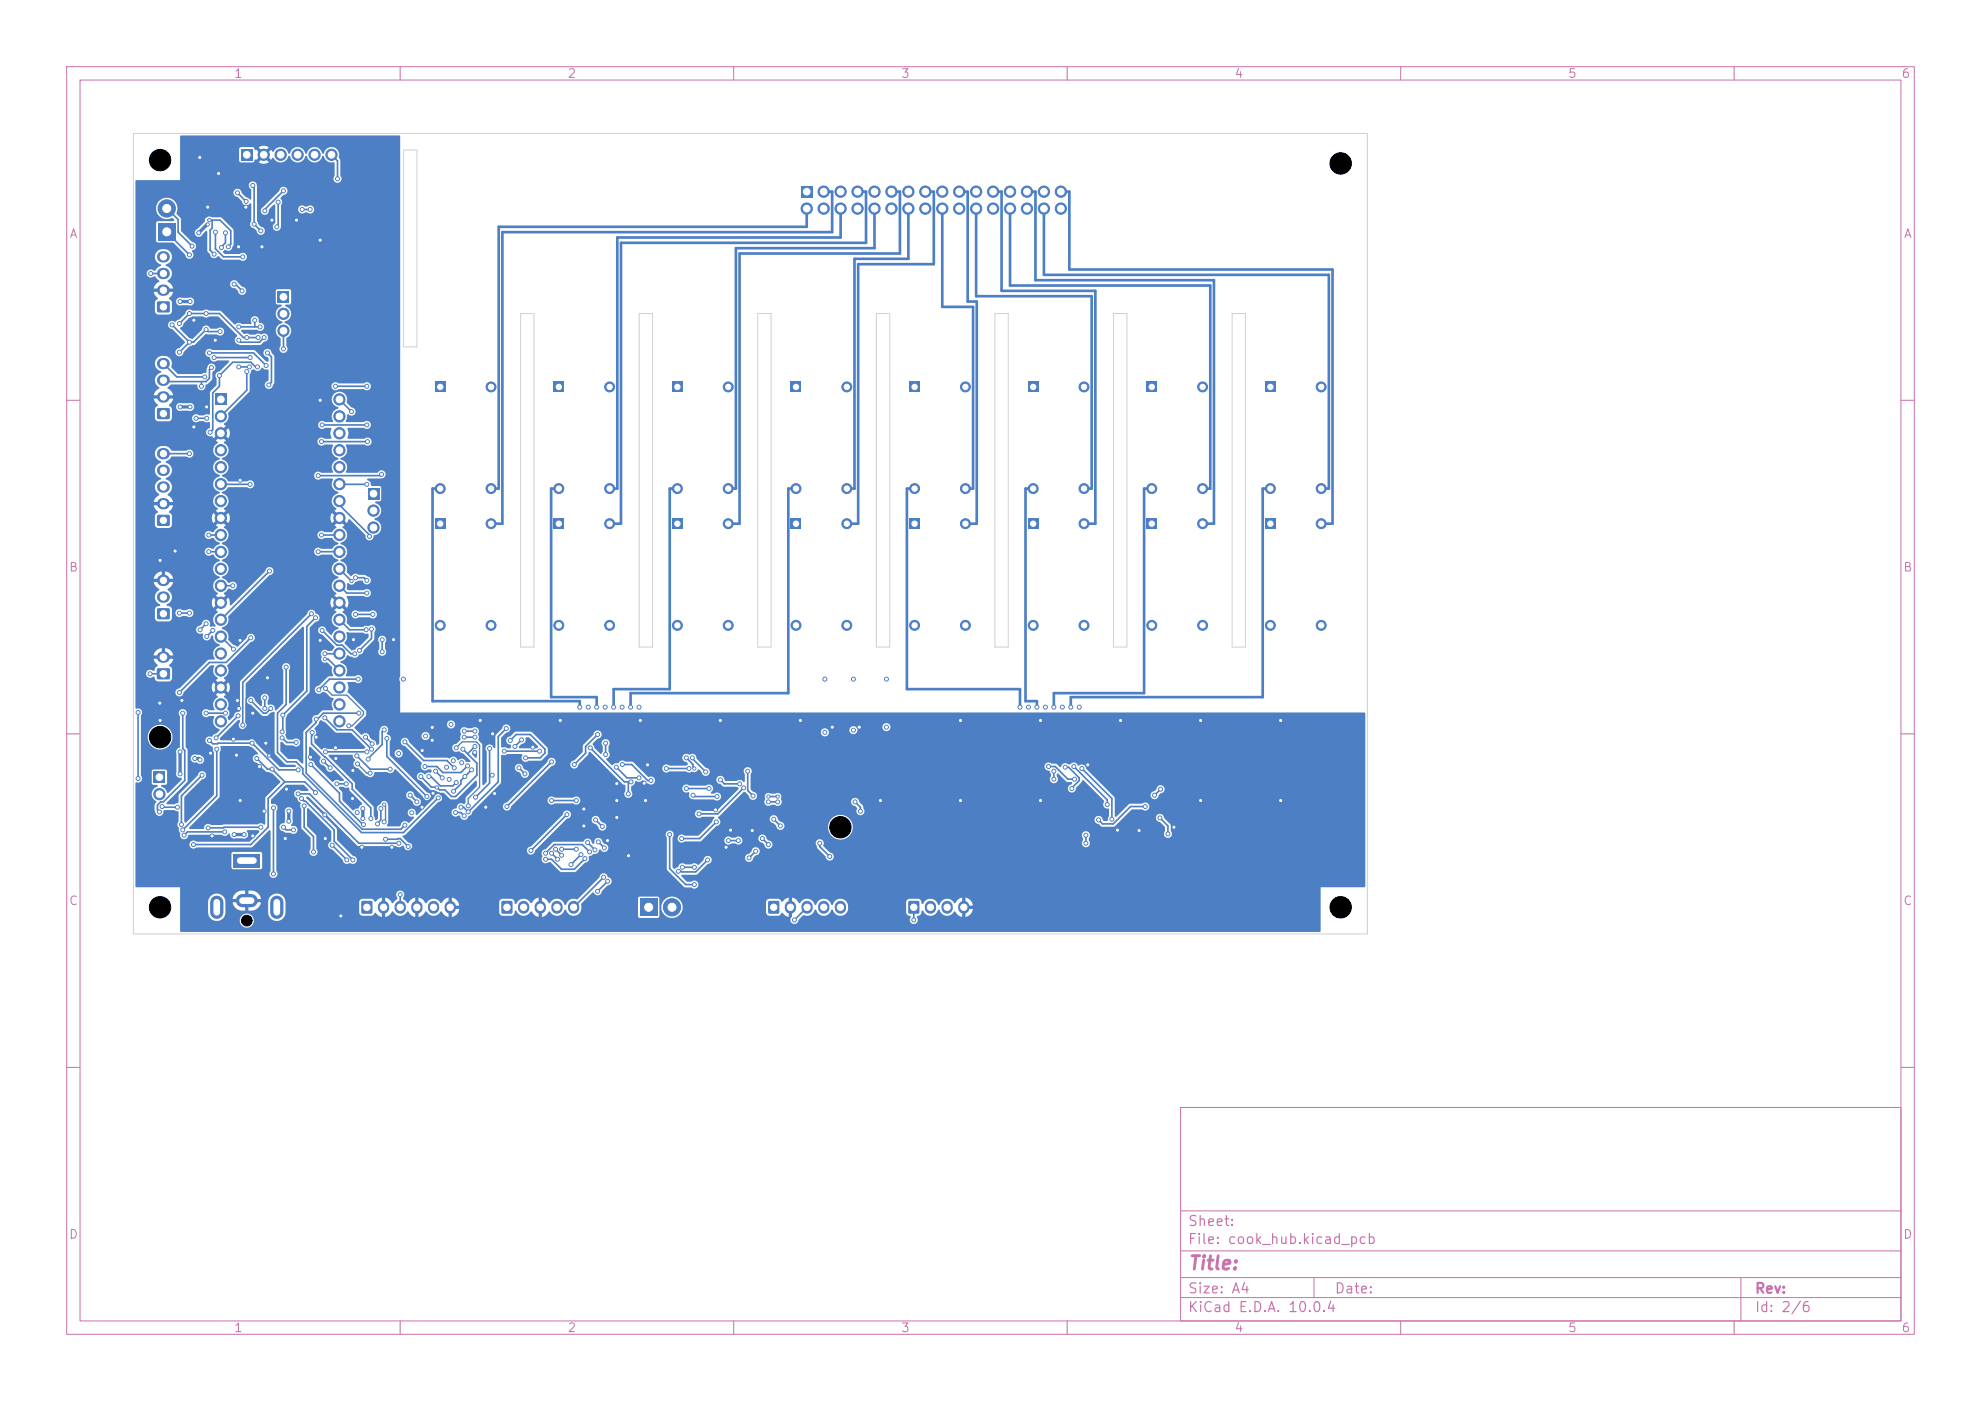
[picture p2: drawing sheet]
<svg xmlns="http://www.w3.org/2000/svg" width="297mm" height="210mm" viewBox="0 0 297 210" stroke-linecap="round" stroke-linejoin="round" font-family="sans-serif">
<defs><g id="words">
<text font-size="2" fill="#c872ab" x="178" y="190.8">Title:</text>
<g font-size="1.5" fill="#c872ab">
<text x="178" y="184.2">Sheet:</text>
<text x="178" y="186.9">File: cook_hub.kicad_pcb</text>
<text x="178" y="197.1">KiCad E.D.A. 10.0.4</text>
<text x="178" y="194.3">Size: A4</text>
<text x="200" y="194.3">Date:</text>
<text x="263" y="194.3">Rev:</text>
<text x="263" y="197.1">Id: 2/6</text>
</g>
<g font-size="1.3" fill="#c872ab">
<text x="35" y="12">1</text>
<text x="85" y="12">2</text>
<text x="135" y="12">3</text>
<text x="185" y="12">4</text>
<text x="235" y="12">5</text>
<text x="285" y="12">6</text>
<text x="10.3" y="36">A</text>
<text x="285.4" y="36">A</text>
<text x="10.3" y="86">B</text>
<text x="285.3" y="86">B</text>
<text x="10.3" y="136">C</text>
<text x="285.3" y="136">C</text>
<text x="10.3" y="186">D</text>
<text x="285.3" y="186">D</text>
<text x="35" y="200">1</text>
<text x="85" y="200">2</text>
<text x="135" y="200">3</text>
<text x="185" y="200">4</text>
<text x="235" y="200">5</text>
<text x="285" y="200">6</text>
</g>
</g></defs>
<g fill="none" stroke="#c872ab" stroke-width=".15">
<path d="M10 10h277v190h-277zM12 12h273v186h-273zM60 10v2M110 10v2M160 10v2M210 10v2M260 10v2M10 60h2M285 60h2M10 110h2M285 110h2M10 160h2"/>
<path d="M177 166h108v32h-108zM285 160h2M60 198v2M110 198v2M160 198v2M177 194.5h108M177 191.5h108M177 187.5h108M177 181.5h108M197 191.5v3M210 198v2M260 198v2"/>
<path d="M261 191.5v6.5"/>
</g>
<path d="M100.8 77.8h1.5v1.5h-1.5z" fill="#4d7fc4"/>
<g fill="#4d7fc4" stroke="#4d7fc4" stroke-width=".15">
<circle cx="101.6" cy="93.7" r=".75"/>
<circle cx="109.2" cy="93.7" r=".75"/>
<circle cx="109.2" cy="78.5" r=".75"/>
</g>
<path d="M65.2 57.3h1.5v1.5h-1.5z" fill="#4d7fc4"/>
<g fill="#4d7fc4" stroke="#4d7fc4" stroke-width=".15">
<circle cx="66" cy="73.2" r=".75"/>
<circle cx="73.6" cy="73.2" r=".75"/>
<circle cx="73.6" cy="58" r=".75"/>
</g>
<path d="M154.1 77.8h1.5v1.5h-1.5z" fill="#4d7fc4"/>
<g fill="#4d7fc4" stroke="#4d7fc4" stroke-width=".15">
<circle cx="154.9" cy="93.7" r=".75"/>
<circle cx="162.5" cy="93.7" r=".75"/>
<circle cx="162.5" cy="78.5" r=".75"/>
</g>
<path d="M23.7 33.5h2.6v2.6h-2.6z" fill="#4d7fc4"/>
<circle cx="25" cy="31.2" r="1.3" fill="#4d7fc4" stroke="#4d7fc4" stroke-width=".15"/>
<path d="M118.6 57.3h1.5v1.5h-1.5z" fill="#4d7fc4"/>
<g fill="#4d7fc4" stroke="#4d7fc4" stroke-width=".15">
<circle cx="119.3" cy="73.2" r=".75"/>
<circle cx="127" cy="73.2" r=".75"/>
<circle cx="127" cy="58" r=".75"/>
</g>
<path d="M136.4 57.3h1.5v1.5h-1.5z" fill="#4d7fc4"/>
<g fill="#4d7fc4" stroke="#4d7fc4" stroke-width=".15">
<circle cx="137.1" cy="73.2" r=".75"/>
<circle cx="144.7" cy="73.2" r=".75"/>
<circle cx="144.7" cy="58" r=".75"/>
</g>
<path d="M23.6 91.2h1.8v1.6h-1.8z" fill="#4d7fc4"/>
<path d="M24.4 89.5h.2M24.4 87h.2" fill="none" stroke="#4d7fc4" stroke-width="1.7"/>
<path d="M54.2 135.1h1.6v1.8h-1.6z" fill="#4d7fc4"/>
<path d="M57.5 135.9v.2M60 135.9v.2M62.5 135.9v.2M65 135.9v.2M67.5 135.9v.2" fill="none" stroke="#4d7fc4" stroke-width="1.7"/>
<path d="M35 128h4v2h-4z" fill="#4d7fc4"/>
<path d="M32.5 135.3v1.5M36.3 135h1.4M41.5 135.3v1.5" fill="none" stroke="#4d7fc4" stroke-width="2"/>
<path d="M83 57.3h1.5v1.5h-1.5z" fill="#4d7fc4"/>
<g fill="#4d7fc4" stroke="#4d7fc4" stroke-width=".15">
<circle cx="83.8" cy="73.2" r=".75"/>
<circle cx="91.4" cy="73.2" r=".75"/>
<circle cx="91.4" cy="58" r=".75"/>
</g>
<path d="M115.2 135.1h1.6v1.8h-1.6z" fill="#4d7fc4"/>
<path d="M118.5 135.9v.2M121 135.9v.2M123.5 135.9v.2M126 135.9v.2" fill="none" stroke="#4d7fc4" stroke-width="1.7"/>
<path d="M171.9 77.8h1.5v1.5h-1.5z" fill="#4d7fc4"/>
<g fill="#4d7fc4" stroke="#4d7fc4" stroke-width=".15">
<circle cx="172.7" cy="93.7" r=".75"/>
<circle cx="180.3" cy="93.7" r=".75"/>
<circle cx="180.3" cy="78.5" r=".75"/>
</g>
<path d="M171.9 57.3h1.5v1.5h-1.5z" fill="#4d7fc4"/>
<g fill="#4d7fc4" stroke="#4d7fc4" stroke-width=".15">
<circle cx="172.7" cy="73.2" r=".75"/>
<circle cx="180.3" cy="73.2" r=".75"/>
<circle cx="180.3" cy="58" r=".75"/>
</g>
<path d="M23.6 77.2h1.8v1.6h-1.8z" fill="#4d7fc4"/>
<path d="M24.4 75.5h.2M24.4 73h.2M24.4 70.5h.2M24.4 68h.2" fill="none" stroke="#4d7fc4" stroke-width="1.7"/>
<path d="M189.7 57.3h1.5v1.5h-1.5z" fill="#4d7fc4"/>
<g fill="#4d7fc4" stroke="#4d7fc4" stroke-width=".15">
<circle cx="190.5" cy="73.2" r=".75"/>
<circle cx="198.1" cy="73.2" r=".75"/>
<circle cx="198.1" cy="58" r=".75"/>
</g>
<path d="M55.1 73.2h1.8v1.7h-1.8z" fill="#4d7fc4"/>
<g fill="#4d7fc4" stroke="#4d7fc4" stroke-width=".15">
<circle cx="56" cy="76.5" r=".85"/>
<circle cx="56" cy="79.1" r=".85"/>
</g>
<path d="M23.6 45.2h1.8v1.6h-1.8z" fill="#4d7fc4"/>
<path d="M24.4 38.5h.2M24.4 43.5h.2M24.4 41h.2" fill="none" stroke="#4d7fc4" stroke-width="1.7"/>
<path d="M136.2 135.1h1.6v1.8h-1.6z" fill="#4d7fc4"/>
<path d="M139.5 135.9v.2M142 135.9v.2M144.5 135.9v.2" fill="none" stroke="#4d7fc4" stroke-width="1.7"/>
<path d="M136.4 77.8h1.5v1.5h-1.5z" fill="#4d7fc4"/>
<g fill="#4d7fc4" stroke="#4d7fc4" stroke-width=".15">
<circle cx="137.1" cy="93.7" r=".75"/>
<circle cx="144.7" cy="93.7" r=".75"/>
<circle cx="144.7" cy="78.5" r=".75"/>
</g>
<path d="M23.6 61.2h1.8v1.6h-1.8z" fill="#4d7fc4"/>
<path d="M24.4 59.5h.2M24.4 57h.2M24.4 54.5h.2" fill="none" stroke="#4d7fc4" stroke-width="1.7"/>
<path d="M23 115.7h1.8v1.7h-1.8z" fill="#4d7fc4"/>
<circle cx="23.9" cy="119" r=".85" fill="#4d7fc4" stroke="#4d7fc4" stroke-width=".15"/>
<path d="M189.7 77.8h1.5v1.5h-1.5z" fill="#4d7fc4"/>
<g fill="#4d7fc4" stroke="#4d7fc4" stroke-width=".15">
<circle cx="190.5" cy="93.7" r=".75"/>
<circle cx="198.1" cy="93.7" r=".75"/>
<circle cx="198.1" cy="78.5" r=".75"/>
</g>
<path d="M100.8 57.3h1.5v1.5h-1.5z" fill="#4d7fc4"/>
<g fill="#4d7fc4" stroke="#4d7fc4" stroke-width=".15">
<circle cx="101.6" cy="73.2" r=".75"/>
<circle cx="109.2" cy="73.2" r=".75"/>
<circle cx="109.2" cy="58" r=".75"/>
</g>
<path d="M65.2 77.8h1.5v1.5h-1.5z" fill="#4d7fc4"/>
<g fill="#4d7fc4" stroke="#4d7fc4" stroke-width=".15">
<circle cx="66" cy="93.7" r=".75"/>
<circle cx="73.6" cy="93.7" r=".75"/>
<circle cx="73.6" cy="78.5" r=".75"/>
</g>
<path d="M41.7 43.7h1.7v1.7h-1.7z" fill="#4d7fc4"/>
<g fill="#4d7fc4" stroke="#4d7fc4" stroke-width=".15">
<circle cx="42.5" cy="47" r=".85"/>
<circle cx="42.5" cy="49.6" r=".85"/>
</g>
<path d="M23.6 100.2h1.8v1.6h-1.8z" fill="#4d7fc4"/>
<path d="M24.3 98.5h.4" fill="none" stroke="#4d7fc4" stroke-width="1.7"/>
<path d="M36.1 22.4h1.8v1.7h-1.8z" fill="#4d7fc4"/>
<g fill="#4d7fc4" stroke="#4d7fc4" stroke-width=".15">
<circle cx="39.5" cy="23.2" r=".85"/>
<circle cx="42.1" cy="23.2" r=".85"/>
<circle cx="44.6" cy="23.2" r=".85"/>
<circle cx="47.2" cy="23.2" r=".85"/>
<circle cx="49.7" cy="23.2" r=".85"/>
</g>
<path d="M154.1 57.3h1.5v1.5h-1.5z" fill="#4d7fc4"/>
<g fill="#4d7fc4" stroke="#4d7fc4" stroke-width=".15">
<circle cx="154.9" cy="73.2" r=".75"/>
<circle cx="162.5" cy="73.2" r=".75"/>
<circle cx="162.5" cy="58" r=".75"/>
</g>
<path d="M95.9 134.7h2.6v2.6h-2.6z" fill="#4d7fc4"/>
<circle cx="100.7" cy="136" r="1.3" fill="#4d7fc4" stroke="#4d7fc4" stroke-width=".15"/>
<path d="M75.2 135.1h1.6v1.8h-1.6z" fill="#4d7fc4"/>
<path d="M78.5 135.9v.2M81 135.9v.2M83.5 135.9v.2M86 135.9v.2" fill="none" stroke="#4d7fc4" stroke-width="1.7"/>
<path d="M118.6 77.8h1.5v1.5h-1.5z" fill="#4d7fc4"/>
<g fill="#4d7fc4" stroke="#4d7fc4" stroke-width=".15">
<circle cx="119.3" cy="93.7" r=".75"/>
<circle cx="127" cy="93.7" r=".75"/>
<circle cx="127" cy="78.5" r=".75"/>
</g>
<path d="M120.1 27.9h1.7v1.7h-1.7z" fill="#4d7fc4"/>
<g fill="#4d7fc4" stroke="#4d7fc4" stroke-width=".15">
<circle cx="121" cy="31.3" r=".85"/>
<circle cx="123.5" cy="28.7" r=".85"/>
<circle cx="123.5" cy="31.3" r=".85"/>
<circle cx="126" cy="28.7" r=".85"/>
<circle cx="126" cy="31.3" r=".85"/>
<circle cx="128.6" cy="28.7" r=".85"/>
<circle cx="128.6" cy="31.3" r=".85"/>
<circle cx="131.1" cy="28.7" r=".85"/>
<circle cx="131.1" cy="31.3" r=".85"/>
<circle cx="133.7" cy="28.7" r=".85"/>
<circle cx="133.7" cy="31.3" r=".85"/>
<circle cx="136.2" cy="28.7" r=".85"/>
<circle cx="136.2" cy="31.3" r=".85"/>
<circle cx="138.7" cy="28.7" r=".85"/>
<circle cx="138.7" cy="31.3" r=".85"/>
<circle cx="141.3" cy="28.7" r=".85"/>
<circle cx="141.3" cy="31.3" r=".85"/>
<circle cx="143.8" cy="28.7" r=".85"/>
<circle cx="143.8" cy="31.3" r=".85"/>
<circle cx="146.4" cy="28.7" r=".85"/>
<circle cx="146.4" cy="31.3" r=".85"/>
<circle cx="148.9" cy="28.7" r=".85"/>
<circle cx="148.9" cy="31.3" r=".85"/>
<circle cx="151.4" cy="28.7" r=".85"/>
<circle cx="151.4" cy="31.3" r=".85"/>
<circle cx="154" cy="28.7" r=".85"/>
<circle cx="154" cy="31.3" r=".85"/>
<circle cx="156.5" cy="28.7" r=".85"/>
<circle cx="156.5" cy="31.3" r=".85"/>
<circle cx="159.1" cy="28.7" r=".85"/>
<circle cx="159.1" cy="31.3" r=".85"/>
</g>
<path d="M32.3 59h1.7v1.7h-1.7z" fill="#4d7fc4"/>
<g fill="#4d7fc4" stroke="#4d7fc4" stroke-width=".15">
<circle cx="33.1" cy="62.4" r=".85"/>
<circle cx="33.1" cy="64.9" r=".85"/>
<circle cx="33.1" cy="67.5" r=".85"/>
<circle cx="33.1" cy="70" r=".85"/>
<circle cx="33.1" cy="72.6" r=".85"/>
<circle cx="33.1" cy="75.1" r=".85"/>
<circle cx="33.1" cy="77.6" r=".85"/>
<circle cx="33.1" cy="80.2" r=".85"/>
<circle cx="33.1" cy="82.7" r=".85"/>
<circle cx="33.1" cy="85.3" r=".85"/>
<circle cx="33.1" cy="87.8" r=".85"/>
<circle cx="33.1" cy="90.3" r=".85"/>
<circle cx="33.1" cy="92.9" r=".85"/>
<circle cx="33.1" cy="95.4" r=".85"/>
<circle cx="33.1" cy="98" r=".85"/>
<circle cx="33.1" cy="100.5" r=".85"/>
<circle cx="33.1" cy="103" r=".85"/>
<circle cx="33.1" cy="105.6" r=".85"/>
<circle cx="33.1" cy="108.1" r=".85"/>
<circle cx="50.9" cy="108.1" r=".85"/>
<circle cx="50.9" cy="105.6" r=".85"/>
<circle cx="50.9" cy="103" r=".85"/>
<circle cx="50.9" cy="100.5" r=".85"/>
<circle cx="50.9" cy="98" r=".85"/>
<circle cx="50.9" cy="95.4" r=".85"/>
<circle cx="50.9" cy="92.9" r=".85"/>
<circle cx="50.9" cy="90.3" r=".85"/>
<circle cx="50.9" cy="87.8" r=".85"/>
<circle cx="50.9" cy="85.3" r=".85"/>
<circle cx="50.9" cy="82.7" r=".85"/>
<circle cx="50.9" cy="80.2" r=".85"/>
<circle cx="50.9" cy="77.6" r=".85"/>
<circle cx="50.9" cy="75.1" r=".85"/>
<circle cx="50.9" cy="72.6" r=".85"/>
<circle cx="50.9" cy="70" r=".85"/>
<circle cx="50.9" cy="67.5" r=".85"/>
<circle cx="50.9" cy="64.9" r=".85"/>
<circle cx="50.9" cy="62.4" r=".85"/>
<circle cx="50.9" cy="59.9" r=".85"/>
</g>
<path d="M83 77.8h1.5v1.5h-1.5z" fill="#4d7fc4"/>
<g fill="#4d7fc4" stroke="#4d7fc4" stroke-width=".15">
<circle cx="83.8" cy="93.7" r=".75"/>
<circle cx="91.4" cy="93.7" r=".75"/>
<circle cx="91.4" cy="78.5" r=".75"/>
<circle cx="168" cy="108" r=".3"/>
<circle cx="96" cy="108" r=".3"/>
<circle cx="35.8" cy="106.2" r=".3"/>
<circle cx="73.9" cy="110" r=".3"/>
<circle cx="51.1" cy="137.3" r=".3"/>
<circle cx="91.1" cy="126" r=".3"/>
<circle cx="44.4" cy="33" r=".3"/>
<circle cx="39.9" cy="111.4" r=".3"/>
<circle cx="39.3" cy="37" r=".3"/>
<circle cx="32.3" cy="51" r=".3"/>
<circle cx="112.8" cy="124.5" r=".3"/>
<circle cx="50.3" cy="112.1" r=".3"/>
<circle cx="48.8" cy="125.7" r=".3"/>
<circle cx="108" cy="108" r=".3"/>
<circle cx="156" cy="108" r=".3"/>
<circle cx="36" cy="72" r=".3"/>
<circle cx="144" cy="120" r=".3"/>
<circle cx="52.9" cy="115.5" r=".3"/>
<circle cx="96.6" cy="117.4" r=".3"/>
<circle cx="97.1" cy="114.7" r=".3"/>
<circle cx="40.1" cy="101.6" r=".3"/>
<circle cx="31.1" cy="31" r=".3"/>
<circle cx="109.5" cy="124.4" r=".3"/>
<circle cx="31.8" cy="125.3" r=".3"/>
<circle cx="27.3" cy="105" r=".3"/>
<circle cx="72" cy="108" r=".3"/>
<circle cx="36" cy="120" r=".3"/>
<circle cx="163.1" cy="114.7" r=".3"/>
<circle cx="38.9" cy="114.9" r=".3"/>
<circle cx="54.3" cy="127" r=".3"/>
<circle cx="71.2" cy="112.8" r=".3"/>
<circle cx="156" cy="120" r=".3"/>
<circle cx="107.3" cy="121.4" r=".3"/>
<circle cx="64.9" cy="118.9" r=".3"/>
<circle cx="94.2" cy="128.3" r=".3"/>
<circle cx="63.3" cy="112.5" r=".3"/>
<circle cx="36.9" cy="31" r=".3"/>
<circle cx="72.8" cy="121" r=".3"/>
<circle cx="47.4" cy="110.5" r=".3"/>
<circle cx="26.2" cy="82.6" r=".3"/>
<circle cx="167.5" cy="124.4" r=".3"/>
<circle cx="64.8" cy="111" r=".3"/>
<circle cx="35.5" cy="113.2" r=".3"/>
<circle cx="120" cy="108" r=".3"/>
<circle cx="24" cy="108" r=".3"/>
<circle cx="23.9" cy="105.4" r=".3"/>
<circle cx="31.6" cy="112.9" r=".3"/>
<circle cx="39.6" cy="121.6" r=".3"/>
<circle cx="24" cy="84" r=".3"/>
<circle cx="35" cy="110.8" r=".3"/>
<circle cx="48" cy="60" r=".3"/>
<circle cx="46.6" cy="113.5" r=".3"/>
<circle cx="192" cy="120" r=".3"/>
<circle cx="92.5" cy="122.5" r=".3"/>
<circle cx="87.5" cy="121.3" r=".3"/>
<circle cx="29.1" cy="64" r=".3"/>
<circle cx="63.3" cy="121" r=".3"/>
<circle cx="87.5" cy="123.8" r=".3"/>
<circle cx="74.1" cy="118.9" r=".3"/>
<circle cx="192" cy="108" r=".3"/>
<circle cx="42.8" cy="125.7" r=".3"/>
<circle cx="59" cy="95.9" r=".3"/>
<circle cx="31" cy="61" r=".3"/>
<circle cx="180" cy="120" r=".3"/>
<circle cx="128.8" cy="109" r=".3"/>
<circle cx="108.9" cy="127" r=".3"/>
<circle cx="53" cy="95.9" r=".3"/>
<circle cx="84" cy="108" r=".3"/>
<circle cx="37.9" cy="106.9" r=".3"/>
<circle cx="40.3" cy="113.2" r=".24"/>
<circle cx="32.8" cy="26" r=".3"/>
<circle cx="124.8" cy="109" r=".3"/>
<circle cx="58.7" cy="127" r=".3"/>
<circle cx="48" cy="96" r=".3"/>
<circle cx="132" cy="120" r=".3"/>
<circle cx="52.9" cy="119.7" r=".3"/>
<circle cx="144" cy="108" r=".3"/>
<circle cx="40.8" cy="33" r=".3"/>
<circle cx="96.8" cy="120" r=".3"/>
<circle cx="92.5" cy="117.5" r=".3"/>
<circle cx="180" cy="108" r=".3"/>
<circle cx="176" cy="124" r=".3"/>
<circle cx="64.8" cy="109" r=".3"/>
<circle cx="29.1" cy="48" r=".3"/>
<circle cx="79.9" cy="112" r=".3"/>
<circle cx="35.6" cy="105" r=".3"/>
<circle cx="42.9" cy="118.3" r=".3"/>
<circle cx="35.8" cy="37" r=".3"/>
<circle cx="48.7" cy="122.2" r=".3"/>
<circle cx="50.3" cy="113.7" r=".3"/>
<circle cx="92.5" cy="120" r=".3"/>
<circle cx="29.9" cy="23.6" r=".3"/>
<circle cx="170.8" cy="124.5" r=".3"/>
<circle cx="37.9" cy="125.3" r=".3"/>
<circle cx="48" cy="36" r=".3"/>
<circle cx="36" cy="96" r=".3"/>
<circle cx="70.2" cy="120.8" r=".3"/>
<circle cx="52.3" cy="108.8" r=".3"/>
<circle cx="48.8" cy="103.2" r=".3"/>
<circle cx="57.6" cy="123.2" r=".3"/>
<circle cx="57.6" cy="120.6" r=".24"/>
<circle cx="55.5" cy="115.9" r=".3"/>
<circle cx="68.4" cy="112.1" r=".3"/>
<circle cx="53.6" cy="114.5" r=".3"/>
<circle cx="67" cy="115" r=".3"/>
<circle cx="53.6" cy="121.8" r=".3"/>
<circle cx="67.6" cy="108.6" r=".3"/>
<circle cx="28.5" cy="61" r=".3"/>
<circle cx="30" cy="113.9" r=".3"/>
<circle cx="61.7" cy="121.8" r=".3"/>
<circle cx="69.2" cy="114.3" r=".3"/>
<circle cx="67.3" cy="116.8" r=".3"/>
<circle cx="27" cy="61" r=".3"/>
<circle cx="29.2" cy="113.7" r=".3"/>
<circle cx="68" cy="114" r=".3"/>
<circle cx="63.8" cy="110.3" r=".3"/>
<circle cx="27" cy="45.2" r=".3"/>
<circle cx="28.5" cy="45.2" r=".3"/>
<circle cx="71.2" cy="111.9" r=".3"/>
<circle cx="63.1" cy="116.4" r=".3"/>
<circle cx="69.4" cy="112.3" r=".3"/>
<circle cx="65.5" cy="118.1" r=".24"/>
<circle cx="69.6" cy="110.5" r=".3"/>
<circle cx="71.2" cy="110.5" r=".3"/>
<circle cx="71.2" cy="109.6" r=".3"/>
<circle cx="69.6" cy="109.6" r=".3"/>
<circle cx="156.7" cy="106" r=".3"/>
<circle cx="55" cy="72.6" r=".3"/>
<circle cx="132.9" cy="101.8" r=".3"/>
<circle cx="59.8" cy="112.9" r=".3"/>
<circle cx="123.7" cy="109.8" r=".3"/>
<circle cx="128" cy="109.5" r=".3"/>
<circle cx="60.5" cy="101.8" r=".3"/>
<circle cx="128" cy="101.8" r=".3"/>
<circle cx="132.9" cy="109" r=".3"/>
<circle cx="123.7" cy="101.8" r=".3"/>
<circle cx="93.3" cy="106" r=".3"/>
<circle cx="161.8" cy="106" r=".3"/>
<circle cx="43.3" cy="121.6" r=".3"/>
<circle cx="43.3" cy="123.1" r=".3"/>
<circle cx="54.4" cy="122.7" r=".3"/>
<circle cx="54.4" cy="121.2" r=".3"/>
<circle cx="32.4" cy="110.6" r=".3"/>
<circle cx="42.3" cy="109.7" r=".3"/>
<circle cx="35.7" cy="107.3" r=".3"/>
<circle cx="48.2" cy="80.2" r=".3"/>
<circle cx="42.4" cy="107.2" r=".3"/>
<circle cx="47.3" cy="92.6" r=".3"/>
<circle cx="35.1" cy="42.6" r=".3"/>
<circle cx="28.4" cy="47" r=".3"/>
<circle cx="26.9" cy="48.5" r=".3"/>
<circle cx="30.9" cy="47" r=".3"/>
<circle cx="38.7" cy="50.6" r=".3"/>
<circle cx="36.3" cy="43.6" r=".3"/>
<circle cx="37" cy="50.6" r=".3"/>
<circle cx="22.6" cy="41" r=".3"/>
<circle cx="105.8" cy="115.7" r=".3"/>
<circle cx="174" cy="118.3" r=".3"/>
<circle cx="116.6" cy="119.4" r=".24"/>
<circle cx="69.7" cy="116.4" r=".3"/>
<circle cx="110.9" cy="117.5" r=".3"/>
<circle cx="103.8" cy="113.6" r=".3"/>
<circle cx="78.2" cy="110.9" r=".3"/>
<circle cx="77.2" cy="111.9" r=".3"/>
<circle cx="173.1" cy="119.2" r=".3"/>
<circle cx="70.7" cy="115.4" r=".3"/>
<circle cx="108" cy="116.9" r=".3"/>
<circle cx="68" cy="118.6" r=".3"/>
<circle cx="115.2" cy="119.4" r=".24"/>
<circle cx="86.9" cy="106" r=".3"/>
<circle cx="29.8" cy="34.9" r=".3"/>
<circle cx="27" cy="116" r=".3"/>
<circle cx="31.1" cy="33.6" r=".24"/>
<circle cx="27" cy="112.7" r=".3"/>
<circle cx="37" cy="55.7" r=".3"/>
<circle cx="33" cy="49.7" r=".3"/>
<circle cx="26.9" cy="52.8" r=".3"/>
<circle cx="28.4" cy="51.3" r=".3"/>
<circle cx="35.8" cy="49" r=".3"/>
<circle cx="30.9" cy="49.4" r=".3"/>
<circle cx="25.8" cy="48.7" r=".3"/>
<circle cx="38.2" cy="48" r=".3"/>
<circle cx="39" cy="49" r=".3"/>
<circle cx="32.1" cy="53.6" r=".3"/>
<circle cx="40.1" cy="52.9" r=".3"/>
<circle cx="37.5" cy="53.6" r=".3"/>
<circle cx="40.3" cy="57.7" r=".3"/>
<circle cx="48.2" cy="66.2" r=".3"/>
<circle cx="55.1" cy="66.2" r=".3"/>
<circle cx="32.9" cy="56.3" r=".3"/>
<circle cx="48.3" cy="63.7" r=".3"/>
<circle cx="38.6" cy="55" r=".3"/>
<circle cx="55" cy="63.7" r=".3"/>
<circle cx="31.5" cy="64.8" r=".3"/>
<circle cx="30.7" cy="56.5" r=".3"/>
<circle cx="39.6" cy="50.6" r=".3"/>
<circle cx="35.8" cy="51" r=".3"/>
<circle cx="28.4" cy="38.2" r=".3"/>
<circle cx="28.8" cy="36.9" r=".3"/>
<circle cx="94.5" cy="106" r=".3"/>
<circle cx="55.7" cy="94.3" r=".3"/>
<circle cx="53.9" cy="97.5" r=".3"/>
<circle cx="53.7" cy="101.8" r=".3"/>
<circle cx="27.4" cy="106.9" r=".3"/>
<circle cx="37.6" cy="95.6" r=".3"/>
<circle cx="47.8" cy="103.4" r=".3"/>
<circle cx="23.9" cy="121.7" r=".3"/>
<circle cx="55.4" cy="80.4" r=".3"/>
<circle cx="26.9" cy="103.8" r=".3"/>
<circle cx="39.9" cy="54.8" r=".3"/>
<circle cx="55" cy="57.9" r=".3"/>
<circle cx="31.4" cy="52.9" r=".3"/>
<circle cx="50.3" cy="57.9" r=".3"/>
<circle cx="37.4" cy="55" r=".3"/>
<circle cx="35.8" cy="55" r=".3"/>
<circle cx="29.4" cy="62.7" r=".3"/>
<circle cx="31.7" cy="55.1" r=".3"/>
<circle cx="30.2" cy="57.9" r=".3"/>
<circle cx="31" cy="62.7" r=".3"/>
<circle cx="89.3" cy="122.9" r=".3"/>
<circle cx="90.3" cy="123.9" r=".3"/>
<circle cx="90.6" cy="127.1" r=".3"/>
<circle cx="89.7" cy="126.2" r=".3"/>
<circle cx="88.2" cy="106" r=".3"/>
<circle cx="55.9" cy="92.1" r=".3"/>
<circle cx="57.3" cy="95.9" r=".3"/>
<circle cx="57.3" cy="97.7" r=".3"/>
<circle cx="52.7" cy="87.1" r=".24"/>
<circle cx="53.3" cy="92.1" r=".3"/>
<circle cx="76.5" cy="111" r=".3"/>
<circle cx="78.8" cy="113.6" r=".3"/>
<circle cx="152.9" cy="106" r=".3"/>
<circle cx="41" cy="131" r=".3"/>
<circle cx="100.4" cy="125.1" r=".3"/>
<circle cx="41" cy="121.1" r=".3"/>
<circle cx="87.1" cy="128.1" r=".3"/>
<circle cx="85.6" cy="129.6" r=".3"/>
<circle cx="104.1" cy="132.6" r=".3"/>
<circle cx="44.4" cy="111.3" r=".3"/>
<circle cx="47" cy="127.7" r=".3"/>
<circle cx="27.6" cy="125.2" r=".3"/>
<circle cx="30.9" cy="106.9" r=".3"/>
<circle cx="33.7" cy="124.7" r=".3"/>
<circle cx="33.8" cy="106.9" r=".3"/>
<circle cx="42.3" cy="110.6" r=".3"/>
<circle cx="45.6" cy="120.8" r=".3"/>
<circle cx="47.7" cy="82.7" r=".3"/>
<circle cx="51.9" cy="117.5" r=".3"/>
<circle cx="46.7" cy="92" r=".3"/>
<circle cx="47.3" cy="118.8" r=".3"/>
<circle cx="36.4" cy="108.7" r=".3"/>
<circle cx="38.5" cy="113.7" r=".3"/>
<circle cx="50.5" cy="117.5" r=".3"/>
<circle cx="40.8" cy="115.3" r=".3"/>
<circle cx="29" cy="126.6" r=".3"/>
<circle cx="30.3" cy="116.2" r=".3"/>
<circle cx="113.3" cy="127.6" r=".3"/>
<circle cx="162.8" cy="125.2" r=".3"/>
<circle cx="104.1" cy="130" r=".3"/>
<circle cx="31" cy="95.4" r=".3"/>
<circle cx="90.5" cy="131.5" r=".3"/>
<circle cx="27.2" cy="123.6" r=".3"/>
<circle cx="162.8" cy="126.4" r=".3"/>
<circle cx="102.3" cy="130" r=".3"/>
<circle cx="31.9" cy="94.5" r=".3"/>
<circle cx="112.3" cy="128.6" r=".3"/>
<circle cx="31.3" cy="82.7" r=".3"/>
<circle cx="76" cy="120.9" r=".3"/>
<circle cx="69.6" cy="122.3" r=".3"/>
<circle cx="26.9" cy="91.9" r=".3"/>
<circle cx="53.8" cy="106.9" r=".3"/>
<circle cx="60.7" cy="123.7" r=".3"/>
<circle cx="47.4" cy="107.8" r=".3"/>
<circle cx="68.3" cy="121.8" r=".3"/>
<circle cx="28.4" cy="91.9" r=".3"/>
<circle cx="82.7" cy="114.2" r=".3"/>
<circle cx="45.2" cy="119.7" r=".3"/>
<circle cx="44.7" cy="115.4" r=".3"/>
<circle cx="37.8" cy="111.4" r=".3"/>
<circle cx="31.4" cy="111" r=".3"/>
<circle cx="52.9" cy="128.9" r=".3"/>
<circle cx="60" cy="134.1" r=".3"/>
<circle cx="44" cy="124.4" r=".3"/>
<circle cx="52" cy="128.9" r=".3"/>
<circle cx="48.5" cy="114.1" r=".3"/>
<circle cx="26.6" cy="121" r=".3"/>
<circle cx="24.3" cy="120.9" r=".3"/>
<circle cx="42.5" cy="124" r=".3"/>
<circle cx="39.1" cy="124" r=".3"/>
<circle cx="49.8" cy="126.7" r=".3"/>
<circle cx="49.5" cy="115.1" r=".3"/>
<circle cx="31.2" cy="124.1" r=".3"/>
<circle cx="53.3" cy="86.6" r=".3"/>
<circle cx="55" cy="87" r=".3"/>
<circle cx="52.7" cy="61.7" r=".3"/>
<circle cx="48.8" cy="112.7" r=".3"/>
<circle cx="61.5" cy="119.2" r=".3"/>
<circle cx="70.2" cy="121.7" r=".3"/>
<circle cx="69.1" cy="121" r=".3"/>
<circle cx="62.5" cy="120.2" r=".3"/>
<circle cx="55" cy="112.7" r=".3"/>
<circle cx="75.9" cy="109.2" r=".3"/>
<circle cx="111.5" cy="118.1" r=".3"/>
<circle cx="55.6" cy="122.7" r=".3"/>
<circle cx="46.8" cy="109.8" r=".3"/>
<circle cx="81.8" cy="127.9" r=".3"/>
<circle cx="104.8" cy="122" r=".3"/>
<circle cx="35" cy="97.3" r=".3"/>
<circle cx="88.4" cy="127.7" r=".3"/>
<circle cx="159.3" cy="106" r=".3"/>
<circle cx="89.5" cy="106" r=".3"/>
<circle cx="70.1" cy="114.8" r=".3"/>
<circle cx="63.7" cy="114.9" r=".3"/>
<circle cx="88.5" cy="112.1" r=".3"/>
<circle cx="48.7" cy="107.6" r=".3"/>
<circle cx="94.2" cy="119" r=".3"/>
<circle cx="94.6" cy="117.2" r=".3"/>
<circle cx="75.6" cy="112.6" r=".3"/>
<circle cx="55.7" cy="112.3" r=".3"/>
<circle cx="80.9" cy="112.6" r=".3"/>
<circle cx="31.4" cy="33" r=".24"/>
<circle cx="32.1" cy="38.1" r=".3"/>
<circle cx="34.2" cy="37" r=".3"/>
<circle cx="83.6" cy="128.8" r=".3"/>
<circle cx="54.9" cy="94.4" r=".3"/>
<circle cx="119.1" cy="137.9" r=".3"/>
<circle cx="57.6" cy="109.4" r=".3"/>
<circle cx="137" cy="137.9" r=".3"/>
<circle cx="57.1" cy="121.2" r=".3"/>
<circle cx="55.2" cy="113.8" r=".3"/>
<circle cx="82.7" cy="127.9" r=".3"/>
<circle cx="56.6" cy="123.5" r=".3"/>
<circle cx="55" cy="88.9" r=".3"/>
<circle cx="64" cy="119.4" r=".3"/>
<circle cx="83.3" cy="127.3" r=".3"/>
<circle cx="58" cy="110.7" r=".3"/>
<circle cx="84.2" cy="128.2" r=".3"/>
<circle cx="37.5" cy="72.6" r=".3"/>
<circle cx="66.3" cy="116.6" r=".3"/>
<circle cx="54.8" cy="110.5" r=".3"/>
<circle cx="65.3" cy="115.6" r=".3"/>
<circle cx="28.4" cy="68" r=".3"/>
<circle cx="48.3" cy="94.5" r=".3"/>
<circle cx="53.2" cy="98" r=".3"/>
<circle cx="55.8" cy="111.5" r=".3"/>
<circle cx="53.5" cy="113.3" r=".3"/>
<circle cx="68.4" cy="117.3" r=".3"/>
<circle cx="64.3" cy="116.4" r=".3"/>
<circle cx="60.7" cy="111.2" r=".3"/>
<circle cx="58.5" cy="115.3" r=".3"/>
<circle cx="68.1" cy="115.1" r=".3"/>
<circle cx="84.2" cy="127.3" r=".3"/>
<circle cx="86.4" cy="127.3" r=".3"/>
<circle cx="20.7" cy="116.7" r=".3"/>
<circle cx="89.2" cy="127.4" r=".3"/>
<circle cx="20.7" cy="106.8" r=".3"/>
<circle cx="22.5" cy="101" r=".3"/>
<circle cx="88.1" cy="126.3" r=".3"/>
<circle cx="33.2" cy="37.1" r=".3"/>
<circle cx="33.8" cy="34.9" r=".3"/>
<circle cx="41.5" cy="34" r=".3"/>
<circle cx="41.7" cy="30.3" r=".3"/>
<circle cx="32.3" cy="34.8" r=".3"/>
<circle cx="36.4" cy="38.5" r=".3"/>
<circle cx="45.3" cy="31.4" r=".3"/>
<circle cx="46.5" cy="31.4" r=".3"/>
<circle cx="38.1" cy="33.6" r=".3"/>
<circle cx="37.9" cy="27.8" r=".3"/>
<circle cx="39.1" cy="34.6" r=".3"/>
<circle cx="48.7" cy="98.8" r=".24"/>
<circle cx="48.7" cy="98" r=".3"/>
<circle cx="39.7" cy="31.6" r=".3"/>
<circle cx="42.5" cy="28.6" r=".3"/>
<circle cx="35.6" cy="28.9" r=".3"/>
<circle cx="36.9" cy="30.2" r=".3"/>
<circle cx="158" cy="106" r=".3"/>
<circle cx="160.5" cy="106" r=".3"/>
<circle cx="154.2" cy="106" r=".3"/>
<circle cx="106.1" cy="128.9" r=".3"/>
<circle cx="91.1" cy="132.1" r=".3"/>
<circle cx="31.3" cy="80.2" r=".3"/>
<circle cx="109.2" cy="126" r=".3"/>
<circle cx="32.5" cy="112.3" r=".3"/>
<circle cx="30.9" cy="93.5" r=".3"/>
<circle cx="30" cy="94.4" r=".3"/>
<circle cx="101.7" cy="130.6" r=".3"/>
<circle cx="115.2" cy="126.6" r=".3"/>
<circle cx="114.3" cy="125.7" r=".3"/>
<circle cx="27.4" cy="124.4" r=".3"/>
<circle cx="110.7" cy="126" r=".3"/>
<circle cx="89.6" cy="133.6" r=".3"/>
<circle cx="77.8" cy="115.1" r=".3"/>
<circle cx="71.3" cy="119.5" r=".3"/>
<circle cx="73.4" cy="112.2" r=".3"/>
<circle cx="86.4" cy="120" r=".3"/>
<circle cx="78.7" cy="116" r=".3"/>
<circle cx="73.8" cy="116.2" r=".3"/>
<circle cx="65.7" cy="119.6" r=".3"/>
<circle cx="34.9" cy="87.8" r=".3"/>
<circle cx="82.7" cy="120" r=".3"/>
<circle cx="42.9" cy="100" r=".3"/>
<circle cx="161.1" cy="116.8" r=".3"/>
<circle cx="157.2" cy="114.9" r=".3"/>
<circle cx="158" cy="116.8" r=".3"/>
<circle cx="158" cy="115.6" r=".3"/>
<circle cx="159.7" cy="115" r=".3"/>
<circle cx="160.7" cy="118.2" r=".3"/>
<circle cx="161" cy="114.9" r=".3"/>
<circle cx="166" cy="120.6" r=".3"/>
<circle cx="162.2" cy="115.2" r=".3"/>
<circle cx="166.7" cy="122.8" r=".3"/>
<circle cx="155.5" cy="106" r=".3"/>
<circle cx="40.4" cy="85.6" r=".3"/>
<circle cx="47.7" cy="71.3" r=".3"/>
<circle cx="57.2" cy="71.1" r=".3"/>
<circle cx="92" cy="106" r=".3"/>
<circle cx="90.8" cy="111.4" r=".3"/>
<circle cx="104.1" cy="115.2" r=".24"/>
<circle cx="90.8" cy="113.1" r=".3"/>
<circle cx="102.9" cy="113.6" r=".3"/>
<circle cx="99.9" cy="115.2" r=".3"/>
<circle cx="103.3" cy="115.2" r=".3"/>
<circle cx="106.3" cy="118.2" r=".3"/>
<circle cx="92.4" cy="115" r=".3"/>
<circle cx="95.8" cy="116.6" r=".3"/>
<circle cx="102.9" cy="118.2" r=".3"/>
<circle cx="93.3" cy="114.6" r=".3"/>
<circle cx="97.6" cy="117" r=".3"/>
<circle cx="103.9" cy="119.2" r=".3"/>
<circle cx="107.5" cy="119.4" r=".3"/>
<circle cx="95.8" cy="106" r=".3"/>
<circle cx="90.7" cy="106" r=".3"/>
<circle cx="42.5" cy="52.3" r=".3"/>
<circle cx="175.1" cy="125" r=".3"/>
<circle cx="39.7" cy="104.6" r=".3"/>
<circle cx="124.4" cy="128.4" r=".3"/>
<circle cx="81.8" cy="128.8" r=".3"/>
<circle cx="59.8" cy="126.4" r=".3"/>
<circle cx="44.7" cy="119" r=".3"/>
<circle cx="122.9" cy="126.4" r=".3"/>
<circle cx="107.4" cy="123.2" r=".3"/>
<circle cx="117" cy="123.8" r=".3"/>
<circle cx="116" cy="122.8" r=".3"/>
<circle cx="173.9" cy="122.6" r=".3"/>
<circle cx="87.7" cy="128.7" r=".3"/>
<circle cx="39.7" cy="106.2" r=".3"/>
<circle cx="102.2" cy="125.7" r=".3"/>
<circle cx="50.6" cy="26.8" r=".3"/>
<circle cx="171.7" cy="120.9" r=".3"/>
<circle cx="112.9" cy="119.3" r=".3"/>
<circle cx="37.6" cy="105" r=".3"/>
<circle cx="128.2" cy="120.2" r=".3"/>
<circle cx="115.2" cy="120.2" r=".3"/>
<circle cx="40.6" cy="106.2" r=".3"/>
<circle cx="89.6" cy="110.1" r=".3"/>
<circle cx="129" cy="121.6" r=".3"/>
<circle cx="112.1" cy="115.6" r=".3"/>
<circle cx="57.8" cy="125.8" r=".3"/>
<circle cx="164.7" cy="122.9" r=".3"/>
<circle cx="79.6" cy="127.5" r=".3"/>
<circle cx="86.1" cy="114.6" r=".3"/>
<circle cx="85" cy="122.1" r=".3"/>
<circle cx="61.2" cy="126.9" r=".3"/>
<circle cx="116.6" cy="120.2" r=".3"/>
<circle cx="46.6" cy="114.6" r=".3"/>
<circle cx="54.5" cy="123.6" r=".3"/>
<circle cx="35.1" cy="125.1" r=".3"/>
<circle cx="36.6" cy="125.1" r=".3"/>
</g>
<g fill="none" stroke="#4d7fc4" stroke-width=".25">
<path d="M25 34.8l3.4 3.4M25 31.2l1.7 1.7v1.9l2.1 2.1M31.1 33h1.9l1.6 1.6v2l-.4 .4M31.8 33v1.2l-.3 .3v3l.6 .6M32.3 34.8v2.5l1.2 1.2h2.9M33.8 34.9v1.5l-.6 .6M35.6 28.9l1.3 1.3M37.9 27.8l.2 .2v5.6l1 1M41.7 30.3v3.5l-.2 .2M42.5 28.6l-2.8 2.8v.2M45.3 31.4h1.2M49.7 23.2l.9 .9v2.7"/>
<path d="M22.6 41h1.9M24.5 54.5l2 2h4.2M25.8 48.7l2.6 2.6M26.9 48.5l1.5-1.5h4.5l3.6 3.6h2.2M28.4 51.3l-1.5 1.5M30.2 57.2v.7M31.4 52.9h6.6l1.9 1.9M31.7 55.1l-.3 .3v1.3l-.5 .5h-6.2M32.1 53.6h5.4M33 49.7h-1.8l-.3-.3-1.9 1.9h-.6M35.1 42.6h.2l1 1M35.8 49h3.2"/>
<path d="M35.8 55h1.6M37 55.7v2.8l-3.9 3.9M38.2 48v1M38.6 55h-.3l-.7-.7h-2.7l-2 2v1.6l-1 1v5.5l-.4 .4M39.6 50.6l-.7 .7h-2.8l-.3-.3M40.1 52.9l.6 .6v3.8l-.4 .4M42.5 49.6v2.7M50.3 57.9h4.7M50.9 59.9l1.8 1.8M24.5 68h3.9M29.4 62.7h1.6M33.1 72.6h4.4"/>
<path d="M48.2 66.2h6.9M48.3 63.7h6.7M50.9 72.6h4.1M50.9 75.1v.6l4.5 4.5v.2M57.2 71.1l-.2 .2h-9.3M26.9 91.9h1.5M30.9 93.5l-.9 .9M31.3 80.2h1.8M31.3 82.7h1.8M31.9 94.5l-.9 .9M33.1 95.4l1.9 1.9M33.1 87.8h1.8"/>
<path d="M37.6 95.6l-3.7 3.7h-2.5l-4.5 4.5M40.4 85.6l-7.3 7.3M46.7 92l-10.3 10.3v6.4M47.3 92.6l-1.3 1.3v9.7l-3.6 3.6v2.4M47.7 82.7h3.2M48.2 80.2h2.7M48.3 94.5l2.2 2.2h.8l1.3 1.3h.6M48.7 98h2.2M48.7 98.8h.5l1.7 1.7M50.9 85.3l1.8 1.8M50.9 92.9l1.5 1.5h2.5M50.9 87.8l1.1 1.1h3"/>
<path d="M53.3 92.1h2.6M53.3 86.6h1.3l.4 .4M55.7 94.3v1.4l-1.8 1.8M57.3 95.9v1.8M20.7 106.8v9.9M22.5 101h2M27.4 106.9v5.3l.3 .3v4.5l-3.2 3.2h-.4l-.5 .5v.7l.3 .3M30.3 116.2l-3.1 3.1v4.3M30.9 106.9h2.9M31.4 111l.5 .5h.7l.1-.1h5.1l4 4h2.9M32.5 112.3v7l-5.1 5.1M35.6 105v1l.2 .2"/>
<path d="M35.7 107.3l-3.3 3.3M37.6 105l1.9 1.9h.4l.7-.7M37.9 106.9v3.7l2.5 2.5M38.5 113.7l1.6 1.6h.7l1.9 1.9M38.9 114.9v6l.7 .7M39.7 104.6v1.6M40.1 101.6l-3.2 3.2v3.5l.2 .2v.4l-1.9 1.9h-.2M42.3 110.6l.7 .7h1.4M42.7 117.2h3l1.6 1.6M42.7 117.2l-2.5 2.5v4.3l-2.6 2.6h-8.6M42.9 100v5.6l-1.3 1.3v5.9l1.4 1.4h1.4l1 1v.8l8.8 8.8h6.3l5.2-5.2M44.7 119h1.7l7.4 7.4h6"/>
<path d="M45.2 119.7l.4 .4h.2l4.3 4.3v1.7l2.8 2.8M46.6 114.6l4.3 4.3v1.2l3.5 3.5M46.8 109.8l-.1 1.7 6.1 6v.8l2.8 2.8v1.6M47.4 110.5v.2l1.2 1.2h.2l.2 .2h1.3M48.5 114.1l1 1M48.7 107.6l1.8 1.8h2.3l2.9 2.9M48.8 112.7h6.2M50.5 117.5h1.4M52.9 115.5l1.7 1.7h6.3l2.9 2.9h.4l1.2-1.2h.5l.5 .5v3.2l-5 5h-.6l-9.7 9.7M53.5 113.3l2 2h3M53.7 101.8h-4.3l-1.6 1.6M53.8 106.9h-5.3l-.9 .9h-.2v.5l-1.5 1.5v6.1l8.4 8.4h5.8l.6-.6"/>
<path d="M54.8 110.5l1 1M57.6 109.4l-.3 .3v1.9l-2.1 2.1M58 110.7v2.7l6 6M60.7 111.2l2.8 2.8h3.5l1.1 1.1M61.5 119.2l1 1M64.6 116.4l1.4 1.4h1.9l.5-.5M65.3 115.6l1 1M69.4 112.3l2.1 2.1v1.8l-3.2 3.2h-.6l-1-1h-.8l-.4-.4h-.8l-1.6-1.6M69.6 110.5h1.6M69.6 109.6h1.6M70.1 114.8l-1 1h-2.7l-.9-.9h-1.8M70.7 115.4l-1.6 1.6v.5l-1.1 1.1"/>
<path d="M71.2 111.9l-1.1 1.1M73.4 112.2v5.2l-2.1 2.1M73.4 116.2h.4M75.6 112.6h5.3M75.9 109.2l-1.2 1.2v6.8l-4.5 4.5-.7-.7h-.4M76.5 111l.9-.9h2.1l2.2 2.2v.6l-.7 .7h-2.2M77.8 115.1l.9 .9M78.2 110.9l-1 1M82.7 114.2l-6.7 6.7M88.5 112.1l5.1 5.1h1M89.6 110.1l-1.8 1.8v1l-1.7 1.7M90.8 111.4v1.7"/>
<path d="M92.4 115l1.6 1.6h1.8M93.3 114.6h1.4l2.4 2.4h.5M94.2 117.2v1.8M99.9 115.2h3.4M102.9 113.6l1 1v.4l.2 .2M102.9 118.2h3.4M103.8 113.7l2 2M103.9 119.2l.2 .2h3.4M108 116.9l.6 .6h2.3M111.5 118.1l-3.9 3.9h-2.8M112.1 115.6v2.9l.8 .8M115.2 119.4h1.4"/>
<path d="M157.2 114.9h1l1.9 1.9h1M158 115.6v1.2M159.7 115h.5l1.6 1.6v.4l-1.1 1.1M161 114.9l5 5v.7M162.2 115.2l4.5 4.5v3.1M174 118.3l-.9 .9M24.4 121h2.2M33.7 124.7h-5.6l-.5 .5M39.1 124l-7.9 .1M41 121.1v9.9M42.5 124l.4 .4h1.1M45.6 120.8v3.2l1.4 1.4v2.3"/>
<path d="M49.8 126.7l2.2 2.2M57.1 121.2v1.7l-.5 .5M57.8 125.8h1.8l.4-.1 1.2 1.2M60 134.1v1.9M68.3 121.8h.8l.5 .5M82.7 127.9l.9 .9M82.7 120h3.7M83.3 127.3l.9 .9M84.2 127.3h2.2M85 122.1l-5.4 5.4M87.1 128.1l-1.5 1.5M87.7 128.7l-1.6 1.6h-1.9l-1.5-1.5h-.9"/>
<path d="M88.1 126.3l1.1 1.1M88.4 127.7l-1.1-1.1h-4.2l-1.3 1.3M89.3 122.9l1 1M89.7 126.2l.9 .9M90.5 131.5l-4.5 4.5M91.1 132.1l-1.5 1.5M100.4 125.1v5.1l2.4 2.4h1.3M102.3 130h1.8M106.1 128.9l-1.8 1.8h-2.1l-.1-.1h-.4M107.4 123.2l-2.5 2.5h-2.7M109.2 126h1.5M113.3 127.6l-1 1"/>
<path d="M114.3 125.7l.9 .9M115.2 120.2h1.4M116 122.8l1 1M121 136l-1.9 1.9M122.9 126.4v.5l1.5 1.5M128.2 120.2l.8 .8v.6M137 136v1.9M162.8 125.2v1.2M171.7 120.9h-2.2l-2.6 2.6h-1.6l-.6-.6M173.9 122.6l1.2 1.2v1.2"/>
</g>
<path d="M48.8 103.2l1 1h2.2l2.5 2.5v.4l-1.7 1.7h-.5M53.6 114.5l1.4 1.4h.5M68.4 112.1l.9-.9h2.1l.5 .5v6.3l-1.7 1.7v1.1M57.6 120.6l.2 .2v2.2l-.2 .2" fill="none" stroke="#4d7fc4" stroke-width=".2"/>
<path d="M31.1 33.6l-1.3 1.3M27 45.2h1.5M27 61h1.5M27 112.7v3.3M29.2 113.7h.6l.2 .2M35.1 125.1h1.5M43.3 121.6v1.5M54.4 121.2v1.5" fill="none" stroke="#4d7fc4" stroke-width=".5"/>
<path d="M65.5 118h.2" fill="none" stroke="#4d7fc4" stroke-width=".15"/>
<g fill="none" stroke="#4d7fc4" stroke-width=".4">
<path d="M120.9 31.3v2.7h-46.1v39.2h-1.2M123.5 28.7h1.3v6.1h-49.5v43.7h-1.7M126 31.3v4.3h-33.5v37.6h-1.1M128.6 28.7h1.2v7.7h-36.7v42.1h-1.7M131.1 31.3v5.9h-20.8v36h-1.1M133.6 28.7h1.3v9.3h-24v40.5h-1.7M136.2 31.3v7.5h-8.1v34.4h-1.1M138.7 28.7h1.3v10.9h-11.3v38.9h-1.7M141.3 31.3v14.7h4.6v27.2h-1.2M143.8 28.7h1.3v16.5h1.3v33.3h-1.7M146.3 31.3v13.1h17.4v28.8h-1.2M148.9 28.7h1.3v14.9h14v34.9h-1.7"/>
<path d="M151.4 31.3v11.5h30v30.4h-1.1M154 28.7h1.2v13.3h26.8v36.5h-1.7M156.5 31.3v9.9h42.7v32h-1.1M159 28.7h1.3v11.7h39.5v38.1h-1.7M66 73.2h-1.2v31.9h22.1v.9M83.8 73.2h-1.2v31.3h6.9v1.5M101.6 73.2h-1.2v30.1h-8.4v2.7M119.3 73.2h-1.1v30.7h-23.7v2.1M137.1 73.2h-1.1v30.1h16.9v2.7M154.9 73.2h-1.2v31.9h1.8v.9M172.7 73.2h-1.2v30.7h-13.5v2.1M190.5 73.2h-1.2v31.3h-28.8v1.5"/>
</g>
<g fill="#4d7fc4">
<path d="M33 111.9l4.3-.1 .5 .2 .8 .8v.3a.65 .65 0 0 0-.7 .5 .65 .65 0 0 0 .6 .7l1.3 1.3 1 .3 1.2 1.3-2.2 2.3v4a.24 .24 0 0 1-.3 .1 .24 .24 0 0 1-.2-.2h-.3l-.4 .2-6.9 .1a.7 .7 0 0 0-.8-.1 .7 .7 0 0 0-.4 .7h-2l-.2-.2 4.6-4.6v-6.7l.2-.4z"/>
<path d="M50.8 118l.7-.1a.79 .79 0 0 0 .8 .1l.2 .6 1.8 1.8v.2l-.4 .2-.1 .4h-.5l-.3 .3-.2-.1-1.4-1.4-.1-1.3-.5-.5z"/>
<path d="M46.3 112h.3l1.5 1.5a.7 .7 0 0 0-.2 .8 .7 .7 0 0 0 .6 .4l.4 .4a.63 .63 0 0 0 .5 .6 .63 .63 0 0 0 .6-.3l1.6 1.5-.1 .2h-.6a.7 .7 0 0 0-1 .1l-2.7-2.6a.7 .7 0 0 0-.8-.6z"/>
<path d="M36.8 105.3h.2l.6 .3 1.7 1.7h.8l.5-.5a.36 .36 0 0 1 .6 0v6.2l1.6 1.6h1.4a.18 .18 0 0 1 .1 .2 .18 .18 0 0 1-.1 .2h-2.2l-3.6-3.6a.64 .64 0 0 0-.4-.6 .64 .64 0 0 0-.7 .2l-4.3-.1v-.3l2.7-2.7h.2a.59 .59 0 0 1-.1 .7 .62 .62 0 0 0 .8 .6 .62 .62 0 0 0 .2-1z"/>
<path d="M70.8 112.9l.4-.4h.3v1h-.3l-.4-.4z"/>
<path d="M48 108l.2-.1 .5 .3 1.6 1.6h2.3l2.2 2.2-.3 .3h-5.3a.64 .64 0 0 0-.9 .1l-1.1-1-.1-.9a1.15 1.15 0 0 0 0-1.3l.6-.6z"/>
<path d="M78.8 110.6h.6l1.2 1.2v.3l-.2 .1h-2.5l-.1-.3 .4-.4a.75 .75 0 0 0 .6-.9z"/>
<path d="M36.9 102.4l8.6-8.5 .1 .2v9.3l-2.1 2.1-.2-.2v-4.8a.63 .63 0 0 0 0-.9 .63 .63 0 0 0-.8 0 .63 .63 0 0 0 0 .9v4.9l-1.1 1.1-.2-.1a.67 .67 0 0 0-.3-.7 .67 .67 0 0 0-.7 0l-.1-.6a.63 .63 0 0 0 0-.9 .63 .63 0 0 0-.8 0 .63 .63 0 0 0 0 .9v.6l-.2 .2-.9-.9a.68 .68 0 0 0-.5-.6 .68 .68 0 0 0-.7 .3l-.2-.1z"/>
<path d="M51.9 94.8h2.5l.4 .2h.4v.6l-1.3 1.3-.5 .2a.63 .63 0 0 1-.7 .4l-1.1-1.1a1.77 1.77 0 0 0 .3-1.6z"/>
<path d="M20.4 27h6.6v-4.7h8.8v1.8l.2 .2h1.9l.2-.1 .1-.3 .2 .1 .7-.7 .3 .4-.6 .6a1.33 1.33 0 0 0 1.5 0l-.6-.6 .3-.4 .7 .7 .1-.3h.2a1.22 1.22 0 0 0 1.3 .6 1.22 1.22 0 0 0 1-1l.1 .1a1.22 1.22 0 0 0 1.2 1 1.22 1.22 0 0 0 1.2-1.1l.2 .1a1.22 1.22 0 0 0 1.2 1 1.22 1.22 0 0 0 1.2-1.1l.1 .1a1.31 1.31 0 0 0 1.6 .9l.1 2.1a.62 .62 0 0 0 0 .9 .62 .62 0 0 0 .9-.1 .62 .62 0 0 0-.1-.9v-2.4a.68 .68 0 0 1-.1-.8 1.2 1.2 0 0 0-1.2-1 1.2 1.2 0 0 0-1.2 1l-.2-.1a1.22 1.22 0 0 0-1.2-1 1.22 1.22 0 0 0-1.2 1.1l-.1-.1a1.22 1.22 0 0 0-1.2-1 1.22 1.22 0 0 0-1.2 1.1l-.1-.1a1.23 1.23 0 0 0-1.1-.9 1.23 1.23 0 0 0-1.3 .7l-.2-.4-.7 .7-.3-.4 .6-.6a1.33 1.33 0 0 0-1.5 0l.6 .6-.3 .4-.7-.7a.22 .22 0 0 1-.2 0 .22 .22 0 0 1-.1-.2l-.2-.2h-1.8l-.3 .3h-8.8v-1.9l.1-.1h32.8l.1 .1v81l-.1 .3 .1 .5v4.6h144.6l.1 .1v26l-.1 .1h-6.6v6.6l-.1 .1-170.9-.1v-4.5h4.2v1.8a1.31 1.31 0 0 0 1.9 1h2.8v.2a1.06 1.06 0 0 0 1.7 .8 1.06 1.06 0 0 0 0-1.8 1.06 1.06 0 0 0-1.7 .8h-2.8h.1a1.31 1.31 0 0 0 .6-1v-1.8l-.1-.3h2.2v.4h-1a1.56 1.56 0 0 0 1.8 1.3v-1h.6v1h.5a1.49 1.49 0 0 0 1.3-1.3h-1v-.1h2.1v2a1.3 1.3 0 0 0 1.4 1 1.3 1.3 0 0 0 1.2-1.2v-1.7h11l.1 1.7 .2 .3 1.6 .1 .5-.5 .6 .5 .5 .2v-1.1h.4v1.1a1.72 1.72 0 0 0 1.2-.9 1.3 1.3 0 0 0 2 .3l.2-.3 .2 .1a1.33 1.33 0 0 0 1 .8v-1.1h.4l.1 1a2 2 0 0 0 1.1-.8 1.3 1.3 0 0 0 2 .3l.2-.3 .2 .1a1.33 1.33 0 0 0 1 .8v-1.1h.4l.1 1a1.35 1.35 0 0 0 1-1.2h-.9v-.4h.9l-.1-.6h6.1v1.6l.2 .3 .4 .2h1.3a.87 .87 0 0 0 .5-.8h.2a1.24 1.24 0 0 0 1.1 .8 1.24 1.24 0 0 0 1.1-.7l.2 .1a1.33 1.33 0 0 0 .9 .8v-1.1h.6v1a2 2 0 0 0 1.1-.8 1.3 1.3 0 0 0 2 .3l.3-.5a.36 .36 0 0 1 .3 .4 1.2 1.2 0 0 0 1.6 .3 1.2 1.2 0 0 0 .5-1.5l.8-.9h7.7v2.6l.3 .3h2.8l.2-.3v-1.4h.2a1.6 1.6 0 0 0 2 1.7 1.6 1.6 0 0 0 1.1-2.4h12.6l.1 1.7 .2 .3 1.6 .1 .5-.5 .6 .5 .4 .2v-1.1h.6l-.1 1a.62 .62 0 0 0 .2 1.1 .62 .62 0 0 0 .8-.6l.8-.7a1.31 1.31 0 0 0 1.7-.9l.2 .1a1.18 1.18 0 0 0 1.1 .9 1.18 1.18 0 0 0 1.2-.9 .36 .36 0 0 1 .3 .4 1.21 1.21 0 0 0 1.7 .3 1.21 1.21 0 0 0 .4-1.7l-.1-.2h8.8v1.6a.72 .72 0 0 0 .7 .6v.1a.61 .61 0 0 0 .1 .8 .61 .61 0 0 0 .8 .1 .61 .61 0 0 0 .1-.9 .19 .19 0 0 1 0-.2 .19 .19 0 0 1 .2 0 .87 .87 0 0 0 .5-.8h.2a1.19 1.19 0 0 0 1.2 .8 1.19 1.19 0 0 0 1.1-.9 .36 .36 0 0 1 .3 .4 1.23 1.23 0 0 0 2.1-.2l.2 .1a1.33 1.33 0 0 0 .9 .8v-1.1h.6v1a1.35 1.35 0 0 0 1-1.2h-.9v-.4h.9v-.2a1.34 1.34 0 0 0-1-1.1v1.1h-.6v-1a2.01 2.01 0 0 0-1.1 .8 1.32 1.32 0 0 0-1.8-.4l-.5 .6h-.2a1.18 1.18 0 0 0-1-.9 1.18 1.18 0 0 0-1.2 .8l-.2-.1a.56 .56 0 0 0-.6-.7h-1.3l-.3 .2-.2 .3h-8.8a1.17 1.17 0 0 0-1.2-.5 1.17 1.17 0 0 0-1 .9l-.1 .1a1.21 1.21 0 0 0-1.2-1 1.21 1.21 0 0 0-1.2 .9l-.1 .1a1.26 1.26 0 0 0-1.1-1 1.26 1.26 0 0 0-1.2 .7l-.2-.1a1.33 1.33 0 0 0-.9-.8v1.1h-.6v-1.1l-.4 .2-.4 .4a.35 .35 0 0 1-.5-.3l-.3-.1h-1.3l-.3 .2-.2 .3h-12.7a1.61 1.61 0 0 0-1.7-.8 1.61 1.61 0 0 0-1.3 1.5h-.2l-.1-1.3-.2-.2h-2.7l-.3 .3h-7.7l.9-.9h.2a.64 .64 0 0 0 .7 .4 .64 .64 0 0 0 .5-.6l.9-.9a.62 .62 0 0 0 .6-.6 .62 .62 0 0 0-.6-.6 .64 .64 0 0 0-.6-.6 .64 .64 0 0 0-.6 .6l-3.4 3.3a1.31 1.31 0 0 0-1.7 .9l-.2-.1a1.22 1.22 0 0 0-1-.9 1.22 1.22 0 0 0-1.2 .7l-.2-.1a1.33 1.33 0 0 0-.9-.8v1.1h-.6v-1a2.01 2.01 0 0 0-1.1 .8 1.32 1.32 0 0 0-1.8-.4l-.4 .5-.2-.1a.56 .56 0 0 0-.6-.7h-1.3l-.3 .2-.2 .3h-6.1l-.3-.4-.7-.3v1.1h-.4v-1.1a1.72 1.72 0 0 0-1.2 .9 1.32 1.32 0 0 0-1.8-.4l-.4 .4h-.1a1.55 1.55 0 0 0-1.1-.9v1.1h-.4l-.1-1a2 2 0 0 0-1.1 .8l-.7-.6v-.2a.63 .63 0 0 0 0-.9 .63 .63 0 0 0-.8 0 .63 .63 0 0 0 0 .9v.2l-.7 .6h-.1a1.55 1.55 0 0 0-1.1-.9v1.1h-.4v-1.1l-.5 .2-.4 .4a.35 .35 0 0 1-.5-.3l-.3-.1h-1.3l-.3 .2-.2 .3h-11v-.1a1.3 1.3 0 0 0-1.3-1.2 1.3 1.3 0 0 0-1.3 1.2h-2.1v-.3h1a1.56 1.56 0 0 0-1.8-1.3v1h-.6v-1h-.5a1.49 1.49 0 0 0-1.3 1.3h-1.2v-.1a1.3 1.3 0 0 0-1.5-.7 1.3 1.3 0 0 0-1 1.1h-4.2v-2.1h-6.6l-.1-5h14.4v2l.1 .3h4.2l.3-.3v-2.2l-.3-.1h-4l-.3 .3h-14.4l.1-10.7a.66 .66 0 0 0 .8-.2 .66 .66 0 0 0-.1-.9v-.6h1.6l.1 1.8 .2 .2 .6 .1v.2a1.24 1.24 0 0 0-.8 1.1 1.24 1.24 0 0 0 .6 1.2l-.2 .4 .1 1.1a.65 .65 0 0 0 .7 .6 .65 .65 0 0 0 .5-.8l1.6-.1 .6 .2v1.6a.78 .78 0 0 0 .1 1 .67 .67 0 0 0 .2 .7 .64 .64 0 0 0 .5 .9 .64 .64 0 0 0 .8-.7h4.9a.75 .75 0 0 0 1.2-.2l.1 .1a.63 .63 0 0 0 .8 .7h1.1a.65 .65 0 0 0 .7-.3 .65 .65 0 0 0-.1-.9l.1-.1h1.5l.3 .3-1.5 1.5h-7.9a.63 .63 0 0 0-.9-.1 .63 .63 0 0 0 0 1 .63 .63 0 0 0 .9-.1h8.2l.2-.1 2.6-2.5 .1 .2v5.9a.63 .63 0 0 0-.1 .9 .63 .63 0 0 0 1 0 .63 .63 0 0 0-.1-.9v-6.6h.5a.86 .86 0 0 0 .6 .7l.3 .2h.7a.62 .62 0 0 0 1.1-.3 .62 .62 0 0 0-.9-.7l-.1-.1a.83 .83 0 0 0 .3-.9v-1.1a.61 .61 0 0 0-.7-.7 .61 .61 0 0 0-.5 .8v1.6a.7 .7 0 0 0-.8 .5h-.5l.1-2.4a.62 .62 0 0 0 0-.8 .62 .62 0 0 0-.8-.2l-.1-.1v-.5l2.3-2.3h2.6l.8 .8-.1 .2h-1.1a.63 .63 0 0 0-1 .2 .63 .63 0 0 0 .5 .9 .77 .77 0 0 0 .5 .7 .8 .8 0 0 0 .1 .9v2.8l1.4 1.5v1.7a.62 .62 0 0 0 0 .9 .62 .62 0 0 0 .9-.1 .62 .62 0 0 0-.1-.9v-2l-1.4-1.4 .1-2.6h.2l3.3 3.3 .1 1.5-.1 .1a.63 .63 0 0 0-.4 .7 .63 .63 0 0 0 .6 .5l1.6 1.6a.63 .63 0 0 0 .4 .6 .63 .63 0 0 0 .6-.1 .63 .63 0 0 0 1.1-.3 .63 .63 0 0 0-.6-.8l-2.3-2.3-.2-1.9-4.5-4.5 .1-.2 .3 .1 7.3 7.3h5.8a.75 .75 0 0 0 1-.1l.2 .3a.6 .6 0 0 0 .9 .4h17.5v.2a.6 .6 0 0 0 .5 .5 .6 .6 0 0 0 .6-.3h1.1l.1 .5a.7 .7 0 0 0 0 .8 .7 .7 0 0 0 .7 .3l.2-.2h.3l1.5 1.5h2.2l.2-.1 1.3-1.3a.75 .75 0 0 0 .6-1h.3a.74 .74 0 0 1 .8-.3l.3-.2 .1-.3a.16 .16 0 0 1 .2-.2 .16 .16 0 0 1 .1 .2 .62 .62 0 0 0 1.1-.2 .62 .62 0 0 0-.6-.8l-.3-.3a.64 .64 0 0 0-.8-.6 .64 .64 0 0 0-.4 .9h-.2l-.2-.2a.65 .65 0 0 0-.6-.6 .65 .65 0 0 0-.7 .5h-4.4l-1.3 1.1a.6 .6 0 0 0-.5 .5h-1.1l.1-.3 2.5-2.5h17.1l.2 .6v4.8l2.5 2.5 1.1 .1a.63 .63 0 0 0 .9 .1 .63 .63 0 0 0 0-1 .63 .63 0 0 0-.9 .1h-.6l-.8-.8v-.2l2.3-.1 1.6-1.6a.6 .6 0 0 0 .6-.3 .6 .6 0 0 0-.1-.7h5.1v.2a.63 .63 0 0 0 .7 .5 .63 .63 0 0 0 .5-.6l.4-.4a.62 .62 0 0 0 .6-.7 .62 .62 0 0 0-.7-.5 .62 .62 0 0 0-.5 .6l-.4 .4a.61 .61 0 0 0-.6 .5h-5.1l-.1-.1a.65 .65 0 0 0-1 .5l-.7 .7h-.2a.67 .67 0 0 0-1 0h-.9a.63 .63 0 0 0-.6-.2 .63 .63 0 0 0-.4 .6l-.4 .1a.28 .28 0 0 1-.3 .1 .28 .28 0 0 1-.2-.2v-4.4h.8a.63 .63 0 0 0 .4 .7 .63 .63 0 0 0 .7-.2h2.3l.3-.2h3.3v.2a.64 .64 0 0 0 1.1 .3h.6a.6 .6 0 0 0 .8 0 .6 .6 0 0 0 .1-.8h2.5v.2a.69 .69 0 0 0 .6 .5l.3 .3a.6 .6 0 0 0 .8 .6 .6 .6 0 0 0 .3-.9h6.6l.3 .9 1.2 1.2a.63 .63 0 0 0 .6 .6 .63 .63 0 0 0 .6-.6 .63 .63 0 0 0-.6-.6l-1-1a.62 .62 0 0 0-.2-1 .62 .62 0 0 0-.9 .5h-6.6l-.8-.6a.61 .61 0 0 0-.6-.6 .61 .61 0 0 0-.6 .5h-2.5l-.1-.1a.74 .74 0 0 0-.9 .1h-.6a.61 .61 0 0 0-1 .3h-3.3l2.1-2.1a.64 .64 0 0 0 .6-.4 .64 .64 0 0 0-.2-.7h7.6v.2a.69 .69 0 0 0 .6 .5l.4 .4a.61 .61 0 0 0 .6 .6 .61 .61 0 0 0 .6-.5h6.5v.2a1.85 1.85 0 0 0 1.4 1.7 1.85 1.85 0 0 0 2-.7h34.7l.2 .9a.62 .62 0 0 0 0 .9 .62 .62 0 0 0 .9-.1 .62 .62 0 0 0-.1-.9v-.3a.61 .61 0 0 0-.1-.9 .61 .61 0 0 0-.9 .4h-34.7v-.1a1.85 1.85 0 0 0-.9-2.8 1.85 1.85 0 0 0-2.5 1.7h-6.5v-.2a.74 .74 0 0 0-.6-.5l-.4-.4a.61 .61 0 0 0-.6-.6 .61 .61 0 0 0-.6 .5h-7.6l-.2-.1 .1-.1 2.4-2.4h4.5a.64 .64 0 0 0 .4 .7 .64 .64 0 0 0 .7-.2h.5a.61 .61 0 0 0 .7 .1 .61 .61 0 0 0 .3-.6h10.4v.2a.69 .69 0 0 0 .6 .5l.3 .3a.63 .63 0 0 0 .1 .9 .63 .63 0 0 0 .8 0 .63 .63 0 0 0 0-.9l-.1-.4-.5-.5a.61 .61 0 0 0-.6-.6 .61 .61 0 0 0-.6 .5h-10.4l-.1-.3a.61 .61 0 0 0-.1-.7 .61 .61 0 0 0-.7-.1h-.7a.61 .61 0 0 0-.8 0 .61 .61 0 0 0-.1 .8l-.1 .3h-4.5l1.4-1.4h.2l.6 .6a.63 .63 0 0 0 .6 .6 .63 .63 0 0 0 .6-.6 .63 .63 0 0 0-.6-.6l-.4-.4v-2.2a.63 .63 0 0 0 0-.9 .63 .63 0 0 0-.8 0 .63 .63 0 0 0 0 .9v1l-.2 .1h-.1a.65 .65 0 0 0-1-.1h-1.6l-.2-.2a.61 .61 0 0 0-.7-.6 .61 .61 0 0 0-.5 .7 .61 .61 0 0 0 .6 .5l.5 .4h1.9l.3 .3-3.2 3.3-2.3 .1a.62 .62 0 0 0-.9 0 .62 .62 0 0 0 .1 .9 .62 .62 0 0 0 .9-.1h1.7l.1 .2-.3 .6-2 2-2.2 .1a.61 .61 0 0 0-1 .3h-.8a.62 .62 0 0 0-.1-1 .62 .62 0 0 0-.9 .4h-17.1l2.2-2.2h3.8v.2a.74 .74 0 0 0 .6 .5l.4 .4a.62 .62 0 0 0 .7 .6 .62 .62 0 0 0 .5-.7 .62 .62 0 0 0-.6-.5l-.4-.4a.61 .61 0 0 0-.6-.6 .61 .61 0 0 0-.6 .5h-3.8l.1-.1a.63 .63 0 0 0 .6-.6 .63 .63 0 0 0-.6-.6 .63 .63 0 0 0-.6 .6l-4.8 4.8-.4 .1-.2 .4h-17.5a.63 .63 0 0 0 .3-.7 .63 .63 0 0 0-.6-.4l-.8-.8a.3 .3 0 0 1 .4-.4l4.9-4.9a.66 .66 0 0 0 .6-.5 .66 .66 0 0 0-.3-.7l.1-.2h.4l1 1h1l2.9-2.8 .1 .2v.6l-1.6 1.7-.1 .8-.3 .3a.65 .65 0 0 0-.7-.1 .65 .65 0 0 0-.3 .6l-.1 .1a.62 .62 0 0 0-.6 .9 .62 .62 0 0 0 1 .1h.1a.66 .66 0 0 0 .6 .7 .66 .66 0 0 0 .7-.6 .75 .75 0 0 0 .6-.6l.9-.9h3.7a.62 .62 0 0 0 .6 .7 .62 .62 0 0 0 .6-.6l1-1h4.5a.63 .63 0 0 0 .4 .7 .63 .63 0 0 0 .7-.2h2.8a.62 .62 0 0 0 .9 0 .62 .62 0 0 0-.1-.9 .62 .62 0 0 0-.9 .1h-2.8a.61 .61 0 0 0-1 .3h-4.5l5.1-5.1 .5-.3h2.3a.62 .62 0 0 0 .6 .7 .62 .62 0 0 0 .6-.6l1.4-1.4 .1-.4 .3-.1 4.8 4.8 .5 .2v.9a.62 .62 0 0 0 0 .9 .62 .62 0 0 0 .9-.1 .62 .62 0 0 0-.1-.9v-.4h7.7a.68 .68 0 0 0 1 .7l.1 .1a.67 .67 0 0 0 .1 .7 .67 .67 0 0 0 .7 .2h2.9a.61 .61 0 0 0 .9 0 .61 .61 0 0 0-.1-.9 .61 .61 0 0 0-.9 .1h-.4v-.2a.65 .65 0 0 0 .2-.9 .65 .65 0 0 0-1-.1h-2.5a.61 .61 0 0 0-1 .3h-7.7l.1-.3a.77 .77 0 0 0 .6-.7h.1a.76 .76 0 0 0 1-.2l.4 .4 .3 .1a.62 .62 0 0 0 .9 .1 .62 .62 0 0 0 .1-.8 .62 .62 0 0 0-.9-.2l-1.4-1.4h3.5v.2a.64 .64 0 0 0 1.1 .3h2.5a.61 .61 0 0 0 .8 .1 .7 .7 0 0 0 1-.4l.5 .4a.61 .61 0 0 0 .7 .6 .61 .61 0 0 0 .5-.7 .61 .61 0 0 0-.6-.5l-.3-.3h51.1a.73 .73 0 0 0 .8 .8l.2 .4v.4a.62 .62 0 0 0 0 .9 .62 .62 0 0 0 .9-.1 .62 .62 0 0 0-.1-.9v-.3h.2l1.2 1.1 .9 .2 .1 .1-.2 .2a.63 .63 0 0 0-.5 .7 .63 .63 0 0 0 .8 .5 .63 .63 0 0 0 .4-.7l.8-.8 .2-.3h.2l3.1 3.2a.66 .66 0 0 0-.1 .8 .66 .66 0 0 0 .7 .2l.1 1.1-.2 .7-.1 .1h-.5l-.2-.2a.61 .61 0 0 0-.7-.6 .61 .61 0 0 0-.5 .7 .61 .61 0 0 0 .6 .5l.5 .4h1.8l.2-.1 1.3-1.3h4.8a.67 .67 0 0 0 .6 .7l.8 .8v.5a.63 .63 0 0 0 0 .9 .63 .63 0 0 0 .8 0 .63 .63 0 0 0 0-.9v-.9l-1-1a.63 .63 0 0 0-.5-.6 .63 .63 0 0 0-.7 .5h-4.8l1.2-1.2h1.6a.62 .62 0 0 0 .9 0 .62 .62 0 0 0-.1-.9 .62 .62 0 0 0-.9 .1h-1.9l-2.1 2-.1-.2v-2.7l-.4-.5h5.8a.62 .62 0 0 0 .6 .7 .62 .62 0 0 0 .6-.6l.3-.3a.61 .61 0 0 0 .6-.7 .61 .61 0 0 0-.7-.5 .61 .61 0 0 0-.5 .6l-.7 .4-.2 .4h-5.8l-3.9-3.9a.66 .66 0 0 0-.4-.6 .66 .66 0 0 0-.7 .2 .77 .77 0 0 0-1.3-.2h-.2a.72 .72 0 0 0-1.2 .4l-.6-.5-.8-.1a.6 .6 0 0 0-1 .4h-51.1l-1.1-1.1a.67 .67 0 0 0-.3-.6 .67 .67 0 0 0-.7 0 .63 .63 0 0 0-1.1 .3 .63 .63 0 0 0 .6 .8l.2 .3-.2 .3-2.6-.1a.6 .6 0 0 0-1 .4h-3.5l-.9-.9-1.2-.1a.64 .64 0 0 0-1 .3 .89 .89 0 0 0-.9 .3l-.9-.8v-.2a.66 .66 0 0 0 .3-1.1v-.8a.61 .61 0 0 0 0-.8 .61 .61 0 0 0-.9 0 .61 .61 0 0 0 .1 .9v.8l-.2 .3h-.2l-.9-.9-.3-.5 .8-.9a.6 .6 0 0 0 .6-.4 .6 .6 0 0 0-.1-.6h33v.2a.6 .6 0 0 0 .8 .4 .6 .6 0 0 0 .2-.9h3.2v.1a.6 .6 0 0 0 1 .5 .6 .6 0 0 0-.1-1.1h4.1v.2a.61 .61 0 0 0 .9 .4 .61 .61 0 0 0 0-1 .61 .61 0 0 0-.9 .4h-4.1a.61 .61 0 0 0-.9 .5l-3.3-.1a.61 .61 0 0 0-.9 .4h-33l-.1-.1a.65 .65 0 0 0-1 .5l-1.5 1.5-.1 1.1-1.3 1.3a.61 .61 0 0 0-.6 .5h-2.3l.1-.1a.62 .62 0 0 0-.5-.8 .62 .62 0 0 0-.7 .6l-6.1 6.1a.61 .61 0 0 0-.6 .5h-3.7l3.3-3.3 .1-.2v-2.3h2.1v.2a.69 .69 0 0 0 .6 .5l.3 .3a.62 .62 0 0 0 .7 .6 .62 .62 0 0 0 .5-.7 .62 .62 0 0 0-.6-.5l-.3-.3a.61 .61 0 0 0-.6-.6 .61 .61 0 0 0-.6 .5h-2.1v-1.8h.6l.4-.2h2.1l.1 .2a.64 .64 0 0 0 .1 .9 .64 .64 0 0 0 .9-.1h1.8l.2-.1 .8-.8-.1-1.1-2.3-2.3h-2.4l-.8 .7a.66 .66 0 0 0-.6 .6 .66 .66 0 0 0 .7 .7v.4l-.1 .1-1.4-.2v-1.4l.8-.8a.63 .63 0 0 0 .6-.6 .63 .63 0 0 0-.6-.6 .63 .63 0 0 0-.6 .6l-1 1v1.8l-.2 .2-.1-.1a.62 .62 0 0 0-.9-.4 .62 .62 0 0 0-.1 1v4.5l-.6 .5-.1-.2v-5.9l-.6-.8a.7 .7 0 0 0 0-.7 .64 .64 0 0 0-.1-.9 .64 .64 0 0 0-.9 0h-.7a.62 .62 0 0 0-.8 0 .62 .62 0 0 0-.1 .9l-.1 .3v.5l-.6 .6a.61 .61 0 0 0-.6 .8 .61 .61 0 0 0 1 .3l.6 .3 1.1 1.2a.33 .33 0 0 1-.5 .1h-.1a.75 .75 0 0 0-1.3-.2l-.1-.1a.63 .63 0 0 0-.5-.5 .63 .63 0 0 0-.6 .3l-.3-.1h-3.4l-2.4-2.4a.63 .63 0 0 0-.6-.6 .63 .63 0 0 0-.6 .6 .63 .63 0 0 0 .6 .6l2.6 2.6a.66 .66 0 0 0 0 .9 .66 .66 0 0 0 .9 0l.5 .1v.3l-.2 .1a.62 .62 0 0 0-.7 .2l-.2 .1a.62 .62 0 0 0-1.1 .1 .62 .62 0 0 0 .6 .8l1.3 1.3 .6 .1 .5 .2 .2 .2-.1 .2a.69 .69 0 0 0-.5 .6l-2.5 2.5h-.3a.66 .66 0 0 0-.2-.7 .66 .66 0 0 0-.9 .1 .62 .62 0 0 0 .1 .7 .62 .62 0 0 0 .7 .2v.3l-.6 .6h-.2a.64 .64 0 0 0-.7-.1 .64 .64 0 0 0-.4 .5l-.2 .2-1.9-.1 .2-.5v-2.6a.59 .59 0 0 0-.5-.6 .59 .59 0 0 0-.7 .5 .66 .66 0 0 0-.3 1.1v1l-.4 .2-.3-.6v-1.4l-1.8-1.8h6.7a.67 .67 0 0 0 .6 .7l.4 .4a.62 .62 0 0 0 .7 .6 .62 .62 0 0 0 .5-.7 .62 .62 0 0 0-.6-.5l-.4-.4a.61 .61 0 0 0-.6-.6 .61 .61 0 0 0-.6 .5h-6.7l-1-1-.1-.9-3.9-4 .2-.1h3.4l.3 .7a.29 .29 0 0 1-.1 .5 .65 .65 0 0 0 .7 .8l1.1 1.1 .2 .1a.7 .7 0 0 0 .8 .1 .7 .7 0 0 0 .4-.7h1.8a.66 .66 0 0 0 1.1-.4h.2l4.1 4.1a.63 .63 0 0 0 .6 .6 .63 .63 0 0 0 .6-.6 .63 .63 0 0 0-.6-.6l-5.5-5.5-.1-.4h.8v.1a.61 .61 0 0 0 .9 .5 .61 .61 0 0 0 0-1.1 .61 .61 0 0 0-.9 .5h-.8l.1-1.8a.59 .59 0 0 0-.1-.8h4.8v.1a.61 .61 0 0 0 .9 .4 .61 .61 0 0 0 0-1 .61 .61 0 0 0-.9 .5l-4.8-.1a.33 .33 0 0 1-.4-.4 .61 .61 0 0 0-.2-1 .61 .61 0 0 0-.8 .6l-.1 .2v1.8l-.3 .3-.2-.1a.75 .75 0 0 0-.6-.7l-.4-.4a.63 .63 0 0 0-.5-.6 .63 .63 0 0 0-.6 .3l-1.1-1.1 .5-.6h13.3a.61 .61 0 0 0 .8 .7 .61 .61 0 0 0 .3-1 .61 .61 0 0 0-1.1 .2v.1h-13.3l1.1-1.2 .1-.8-2.8-2.7v-.2a1.73 1.73 0 0 0 0-1.3l1.2-.1a.62 .62 0 0 0 .9 0 .62 .62 0 0 0-.1-.9 .62 .62 0 0 0-.9 .1h-1.2l-.2-.2a1.26 1.26 0 0 0-.8-1.9l.2-.2a1.5 1.5 0 0 0 .9-.9l.6 .2a.71 .71 0 0 0 1.2-.3 .68 .68 0 0 0 .6-.6l1.6-1.7h.6l.2 .6v.8a.63 .63 0 0 0-.1 .9 .63 .63 0 0 0 1 0 .63 .63 0 0 0-.1-.9v-.9a.61 .61 0 0 0-.1-.9 .61 .61 0 0 0-.9 .4h-.6v-1a.66 .66 0 0 0 0-.9 .66 .66 0 0 0-.9 0 .71 .71 0 0 0-.8 .1h-1.8l-.6-.7a1.14 1.14 0 0 0-.4-1.3h1.1v.2a.64 .64 0 0 0 1.1 .3h1.7a.62 .62 0 0 0 .9 0 .62 .62 0 0 0-.1-.9 .62 .62 0 0 0-.9 .1h-1.7a.61 .61 0 0 0-1 .3h-1.1a.25 .25 0 0 1-.2-.1 .25 .25 0 0 1 0-.3l.3-.1-.7-.7 .4-.3 .6 .6a1.65 1.65 0 0 0 0-1.7l.1-.1h2.4a.63 .63 0 0 0 .9 .1 .63 .63 0 0 0 0-1 .63 .63 0 0 0-.9 .1l-2.4-.1a.6 .6 0 0 1-.1-.7v-.2l.1-.1a.72 .72 0 0 0 1.2-.2l.4-.2h.6a.63 .63 0 0 0 .7 .6 .63 .63 0 0 0 .6-.6 .63 .63 0 0 0-.6-.6l-.3-.2h-1a.7 .7 0 0 0-1.1 .2l-.6-.7a1.29 1.29 0 0 0-1-1.6l.1-.2a1.22 1.22 0 0 0 .9-1.2 1.22 1.22 0 0 0-1-1.2l.1-.1a1.23 1.23 0 0 0 .9-1.1 1.23 1.23 0 0 0-.7-1.3l.4-.2-.7-.7 .4-.3 .6 .6 .2-.5 .2-.1 2.4 2.4a.64 .64 0 0 0 .5 .8 .64 .64 0 0 0 .7-.7 1.23 1.23 0 0 0 1.2-1.2 1.23 1.23 0 0 0-1.1-1.2l.1-.2a1.19 1.19 0 0 0 1-1.1 1.19 1.19 0 0 0-.9-1.2v-.2l.6-.1 .2-.2v-1.8l-.2-.2-1.2-.1-.1-.1a.72 .72 0 0 0-.6-.8l.2-.2h1.9a.62 .62 0 0 0 .7-.4 .62 .62 0 0 0-.4-.8 .62 .62 0 0 0-.8 .4l-4.7-.1a1.33 1.33 0 0 0-.9-2l.1-.1a1.27 1.27 0 0 0 .7-2l.2-.1h2.6a.63 .63 0 0 0 .9 .1 .63 .63 0 0 0 0-1 .63 .63 0 0 0-.9 .1h-2.4l-.1-.2a1.8 1.8 0 0 0 0-1.4l2.5-.1a.62 .62 0 0 0 .9 0 .62 .62 0 0 0-.1-.9 .62 .62 0 0 0-.9 .1h-2.6l-.1-.2 .2-.4v-.5l.2-.1a.62 .62 0 0 0 1.1-.2 .62 .62 0 0 0-.6-.8l-.7-.8a1.18 1.18 0 0 0-.8-1.5 1.18 1.18 0 0 0-1.5 .9 1.18 1.18 0 0 0 1 1.4v.1a1.27 1.27 0 0 0-.8 2l-.1 .1h-1a.63 .63 0 0 0-.9-.1 .63 .63 0 0 0 0 1 .63 .63 0 0 0 .9-.1h.8l.1 .2a1.79 1.79 0 0 0 0 1.4l-1.1 .1a.62 .62 0 0 0-.9 0 .62 .62 0 0 0 .1 .9 .62 .62 0 0 0 .9-.1h1.1l.2 .2a1.26 1.26 0 0 0 .7 1.9v.2a1.27 1.27 0 0 0-.8 1.9l-.1 .1h-1.6a.63 .63 0 0 0-.9 0 .63 .63 0 0 0 0 .8 .63 .63 0 0 0 .9 0h1.6l.1 .2a1.26 1.26 0 0 0 .8 1.9v.1a1.23 1.23 0 0 0-1 1.1 1.23 1.23 0 0 0 .7 1.3l-.3 .2 .7 .7-.4 .3-.6-.6a1.33 1.33 0 0 0 0 1.5l.6-.6 .4 .3-.7 .7 .3 .2v.1l-.6 .7h-1.2a.62 .62 0 0 0-.9 0 .62 .62 0 0 0 .1 .9 .62 .62 0 0 0 .9-.1h1.1l.3 .5 .6 .2v.2l-.6 .4-.4 .4h-1.6a.62 .62 0 0 0-.9 0 .62 .62 0 0 0 .1 .9 .62 .62 0 0 0 .9-.1h1.6a1.61 1.61 0 0 0 .9 .8v.2a1.22 1.22 0 0 0-1 1.2 1.22 1.22 0 0 0 1 1.2v.1a1.23 1.23 0 0 0-1 1.1 1.23 1.23 0 0 0 .7 1.3l-.3 .2 .7 .7-.4 .3-.6-.6a1.33 1.33 0 0 0 0 1.5l.6-.6 .4 .3-.7 .7 .3 .2v.1a1.22 1.22 0 0 0-.7 1.3 1.22 1.22 0 0 0 1 1l-.1 .2a1.5 1.5 0 0 0-.9 .9l-.8-.7a.62 .62 0 0 0-.7-.6 .62 .62 0 0 0-.5 .7 .62 .62 0 0 0 .6 .5l1.8 1.9-.3 .6h-.6a.63 .63 0 0 0-.9-.1 .63 .63 0 0 0-.1 .9 .61 .61 0 0 0 .1 .8 .61 .61 0 0 0 .8 .1l.7 .8a1.56 1.56 0 0 0 .1 1.2l-.8 .2-1.3 1.3a.64 .64 0 0 0-.5 .9 .64 .64 0 0 0 1.1 0l.4 .1 .8 .8a.28 .28 0 0 1 .4 .2 1.42 1.42 0 0 0 0 1.6l-.2 .1h-1.5l-.7 .7a.72 .72 0 0 0-.7 .2 .72 .72 0 0 0 0 .8l-1.3 1.3-.1 .2-.1 4.7h-.2l-.6-.6h-1.4l-1.2-1.2 .1-1.4h.2l.5 .5h1.2a.62 .62 0 0 0 .9 0 .62 .62 0 0 0-.1-.9 .62 .62 0 0 0-.9 .1h-.7l-.3-.3-.1-.4 .1-.4-.1-2.1 .2-.5 3.4-3.4v-9.7l.9-.9a.62 .62 0 0 0 .6-.6 .62 .62 0 0 0-.6-.6 .64 .64 0 0 0-.6-.6 .64 .64 0 0 0-.6 .6l-10 10-.1 .2v4.4l-.2 .1a.66 .66 0 0 0-.7 .6l-.7 .7-.2-.1-.1-.4 .1-.1a.68 .68 0 0 0-.1-1.1 1.3 1.3 0 0 0-.5-1.9l.3-.2-.7-.7 .4-.3 .6 .6a1.33 1.33 0 0 0 0-1.5l-.6 .6-.4-.3 .7-.7-.3-.2v-.1a1.29 1.29 0 0 0 .5-1.9l3.5-3.5a.63 .63 0 0 0 .6-.6 .63 .63 0 0 0-.6-.6 .63 .63 0 0 0-.6 .6l-1.4 1.4-.6-.3-.8-.8a1.38 1.38 0 0 0-.9-1.7v-.1a1.31 1.31 0 0 0 .9-1.7l6.2-6.2a.63 .63 0 0 0 .6-.6 .63 .63 0 0 0-.6-.6 .63 .63 0 0 0-.6 .6l-5.2 5.1-.2-.1v-.6l-.2-.4-.6 .6-.4-.3 .7-.7-.3-.2v-.1l.6-.7h.3a.61 .61 0 0 0 .9 0 .61 .61 0 0 0-.1-.9 .61 .61 0 0 0-.9 .1h-.2l-.3-.5-.6-.2v-.3a1.22 1.22 0 0 0 1-1.2 1.22 1.22 0 0 0-1-1.1v-.2a1.22 1.22 0 0 0 1-1.2 1.22 1.22 0 0 0-1-1.2v-.1a1.23 1.23 0 0 0 1-1.1 1.23 1.23 0 0 0-.7-1.3l.3-.2-.7-.7 .4-.3 .6 .6a1.33 1.33 0 0 0 0-1.5l-.6 .6-.4-.3 .7-.7-.3-.2v-.1a1.22 1.22 0 0 0 .7-1.3 1.22 1.22 0 0 0-1-1v-.2l.6-.3 .4-.4h2.8a.62 .62 0 0 0 .9 0 .62 .62 0 0 0-.1-.9 .62 .62 0 0 0-.9 .1h-2.7l-.1-.1a1.21 1.21 0 0 0-.9-.7v-.2a1.2 1.2 0 0 0 1-1.2 1.2 1.2 0 0 0-1-1.2v-.1a1.23 1.23 0 0 0 1-1.1 1.23 1.23 0 0 0-.7-1.3l.3-.2-.7-.7 .4-.3 .6 .6a1.33 1.33 0 0 0 0-1.5l-.6 .6-.4-.3 .7-.7-.3-.2v-.2a1.34 1.34 0 0 0 .6-1.5l3.1-3.1 .1-.2v-2.4l.2-.6 .4-.3a.73 .73 0 0 0 1.3-.2l.1 .1a.79 .79 0 0 0 .8 .2l.1 1.6a.62 .62 0 0 0-.5 1.1 .62 .62 0 0 0 1.1-.3h8.8v.2a.64 .64 0 0 0 1.1 .3h3.8a.62 .62 0 0 0 .9 0 .62 .62 0 0 0-.1-.9 .62 .62 0 0 0-.9 .1h-3.8a.61 .61 0 0 0-1 .3h-8.8l.2-.4v-4l-.4-.5a.63 .63 0 0 0-.6-.6 .63 .63 0 0 0-.6 .6 .63 .63 0 0 0 .6 .6l.2 .2v.4l-.2 .1h-.2l-1.6-1.6-.2-.1h-6.2a.64 .64 0 0 0-1.1 .2 .64 .64 0 0 0 .7 .9 .65 .65 0 0 0 .4 .6 .65 .65 0 0 0 .7-.2h1.6l.2 .2-1.5 1.5a.64 .64 0 0 0-.6 .4 .64 .64 0 0 0 .2 .7v.9l-1 1.1v3.2l-.2 .2a.74 .74 0 0 0-.8 .1h-.7a.62 .62 0 0 0-.9 0 .62 .62 0 0 0 .1 .9 .62 .62 0 0 0 .9-.1h.7a.79 .79 0 0 0 .8 .1l.1 .9a.64 .64 0 0 0-.6 .8 .64 .64 0 0 0 .9 .5l.2 .3 .6-.6 .4 .3-.7 .7 .3 .2v.2a1.2 1.2 0 0 0-.6 1.2 1.2 1.2 0 0 0 1 1l-.1 .2a1.22 1.22 0 0 0-.9 1.2 1.22 1.22 0 0 0 1 1.1l-.1 .2a1.22 1.22 0 0 0-.9 1.2 1.22 1.22 0 0 0 1 1.2l-.1 .1a1.23 1.23 0 0 0-.9 1.1 1.23 1.23 0 0 0 .7 1.3l-.4 .2 .7 .7-.4 .3-.6-.6a1.33 1.33 0 0 0 0 1.5l.6-.6 .4 .3-.7 .7 .3 .2 .1 .1-.7 .7h-.3a.61 .61 0 0 0-.9 0 .61 .61 0 0 0 .1 .9 .61 .61 0 0 0 .9-.1 .6 .6 0 0 1 .6 .5l.5 .2v.3l-.5 .3-.4 .4h-.3a.61 .61 0 0 0-.9 0 .61 .61 0 0 0 .1 .9 .61 .61 0 0 0 .9-.1h.2a1.61 1.61 0 0 0 1 .8l-.1 .2a1.22 1.22 0 0 0-.9 1.2 1.22 1.22 0 0 0 1 1.2l-.1 .1a1.23 1.23 0 0 0-.9 1.1 1.23 1.23 0 0 0 .7 1.3l-.4 .2 .7 .7-.4 .3-.6-.6a1.33 1.33 0 0 0 0 1.5l.6-.6 .4 .3-.7 .7 .3 .2 .1 .1a1.27 1.27 0 0 0-.4 2l-.1 .1h-.7a.65 .65 0 0 0-.4-1 .65 .65 0 0 0-.8 .6l-.3 .3a.64 .64 0 0 0-.6 .8 .64 .64 0 0 0 1 .4l.1 .1a.63 .63 0 0 0 .4 .9 .63 .63 0 0 0 .7-.6l.2-.1 .2 .1a1.34 1.34 0 0 0 1 1.2l-.1 .2a1.27 1.27 0 0 0-.7 2l-1.1 .2-4.2 4.2a.63 .63 0 0 0-.6 .6 .63 .63 0 0 0 .6 .6 .63 .63 0 0 0 .6-.6l4-4h.6a1.39 1.39 0 0 0 .6 1.9l-.4 .2 .7 .7-.4 .3-.6-.6a1.33 1.33 0 0 0 0 1.5l.6-.6 .4 .3-.7 .7 .3 .2 .1 .1a1.29 1.29 0 0 0-.5 1.9l-.8 .1a.63 .63 0 0 0-.9 0 .63 .63 0 0 0 0 .8 .63 .63 0 0 0 .9 0h.6l.1 .2a1.21 1.21 0 0 0 .8 1.8v.2l-.5 .5-.4 .1-.3 .4a.63 .63 0 0 0-.9 .4 .63 .63 0 0 0 .6 .7l.2 .2a.34 .34 0 0 1 .3 .2 .34 .34 0 0 1 0 .4l.2 .4v6.3l-4.2 4.2h-.1l-.2-.2v-3.6l2.7-2.7a.61 .61 0 0 0 .6-.7 .61 .61 0 0 0-.7-.5 .61 .61 0 0 0-.5 .6l-2.8 2.8-.2 1.4-.6 .2-1.1-.1v-.2l3.1-3.1v-3.6h.5a.63 .63 0 0 0 .9 .7 .61 .61 0 0 0 1 0 .61 .61 0 0 0-.3-1l-.3-.2h-.5a.61 .61 0 0 0-.8 .5h-.5v-1.2l-.3-.4v-4.7a.61 .61 0 0 0 0-.9 .61 .61 0 0 0-.9 .1 .61 .61 0 0 0 .1 .9v4.6l-.1 .1a.61 .61 0 0 0-.5 .8v2.9a.71 .71 0 0 0 .8 .8v.3l-1.9 1.9h-.3a1.5 1.5 0 0 0-.9-1l.2-.1 .6-.1 .1-.2 .1-1.8-.2-.2-1.9-.1-.3 .3h-1.6v-5.2h1v.2a1.85 1.85 0 0 0 2.9 1.5 1.85 1.85 0 0 0 0-3.2 1.85 1.85 0 0 0-2.9 1.5h-1v-3.1a.65 .65 0 0 0 .1-.8 .65 .65 0 0 0-.8-.3l-.1-.1v-5.2h1.6v.2a.75 .75 0 0 0 1.2 .3l.1 .1a.59 .59 0 0 0 .5 .7l1.7-.1 .3-.2 .1-1.6-.5-.5 .5-.6 .2-.4h-1.1v-.5h1.1a1.34 1.34 0 0 0-1.3-1.2v1h-.5v-1a1.35 1.35 0 0 0-1.2 1.2h1.1v.5h-1.1l.2 .4 .4 .5v.1a.82 .82 0 0 0-.5 .8l-.2-.1a.6 .6 0 0 0-1 .4h-1.6v-14.2h3.8v.6h-1.1a1.72 1.72 0 0 0 .9 1.1l-.1 .1a1.18 1.18 0 0 0-.6 1.1 1.18 1.18 0 0 0 .8 1l-.1 .2a.56 .56 0 0 0-.7 .6v1.3l.2 .3 .2 .1h1.9l.3-.4v-.9h.5v.2a.64 .64 0 0 0 1.1 .3h.6a.62 .62 0 0 0 .9 0 .62 .62 0 0 0-.1-.9 .62 .62 0 0 0-.9 .1h-.6a.61 .61 0 0 0-1 .3h-.5v-.4a.72 .72 0 0 0-.8-.6v-.2a1.24 1.24 0 0 0 .8-1.1 1.24 1.24 0 0 0-.7-1.1l.1-.2a1.33 1.33 0 0 0 .8-.9h-1.1v-.6h1a1.35 1.35 0 0 0-1.2-1v.9h-.5v-.9h-.1a1.34 1.34 0 0 0-1.1 1h-2.7v-11.4h3.8v.4h-1.1l.2 .5 .5 .5v.1l-.3 .2-.2 .3v1.3l.2 .4 .3 .2 1.7-.1 .3-.2 .1-1.6-.5-.5 .5-.6 .2-.5h-1.1v-.4h1.1a1.72 1.72 0 0 0-.9-1.2l.1-.1a1.17 1.17 0 0 0 .6-1.2 1.17 1.17 0 0 0-.9-1l-.1-.1a1.21 1.21 0 0 0 1-1.2 1.21 1.21 0 0 0-.9-1.2v-.2l.5-.2 .4-.5h2.1a.63 .63 0 0 0 .9 .1 .63 .63 0 0 0 0-1 .63 .63 0 0 0-.9 .1h-2.1l-.1-.1a1.34 1.34 0 0 0-2.4 .1 1.28 1.28 0 0 0 .9 1.6l-.1 .2a1.18 1.18 0 0 0-.9 1.1 1.18 1.18 0 0 0 .9 1.2l.1 .1a1.26 1.26 0 0 0-1 1.1 1.26 1.26 0 0 0 .7 1.2l-.1 .2a1.33 1.33 0 0 0-.8 1h-2.7v-16h3.8v.4h-1.1l.2 .5 .5 .5-.5 .7v1.3l.2 .3 .2 .1 1.7 .1 .3-.2 .2-.4v-1.2l-.3-.5h.9a.61 .61 0 0 0 .8 .7h1.1a.61 .61 0 0 0 .8-.6 .61 .61 0 0 0-.8-.6h-1.4l-.4 .2-.1 .3h-1l-.1-.2 .5-.5 .2-.5h-1.1v-.4h1.1a1.72 1.72 0 0 0-.9-1.2l.6-.5h3.8l.1 .2a.63 .63 0 0 0 .7 .7 .63 .63 0 0 0 .5-.8l.4-.2 .6-.6v-1.1l.1-.1a.61 .61 0 0 0 .1-1.1 .61 .61 0 0 0-.9 .5l-.1 .7-.7 .3h-3.6l-1-1a1.43 1.43 0 0 0-.8-1.7 1.21 1.21 0 0 0-1.4 .3 1.21 1.21 0 0 0-.1 1.4l.2 .3 .5 .3v.2a1.22 1.22 0 0 0-.9 1 1.22 1.22 0 0 0 .7 1.2l-.1 .2a1.33 1.33 0 0 0-.8 1h-2.7v-10.7h4.9v.2a.74 .74 0 0 0 .6 .5l1.9 2-.8 .9a.62 .62 0 0 0-.6 .7 .62 .62 0 0 0 .7 .5 .62 .62 0 0 0 .5-.6l.9-.9 .9-.3 1.6-1.5h1.6a.63 .63 0 0 0 .9 .1 .63 .63 0 0 0 0-1 .63 .63 0 0 0-.9 .1h-.9l-.1-.1a.63 .63 0 0 0-.8-.4 .63 .63 0 0 0-.4 .6l-1.5 1.4-.4-.1-1.4-1.5 .4-.3 .1-.4 .9-.9 .5-.2h1.5a.75 .75 0 0 0 1 0h1.3l2.9 3a.66 .66 0 0 0-.4 .7 .66 .66 0 0 0 .6 .5l.2 .1h3l.6-.5a.63 .63 0 0 0 .6-.8 .63 .63 0 0 0-1-.3 .75 .75 0 0 0-1 .1h-.7l-.4-.2-.5 .1-.5-.6 .2-.1h2.2a.62 .62 0 0 0 1.1-.2 .62 .62 0 0 0-.7-.8l-.1-.1a.62 .62 0 0 0-.7-.9 .62 .62 0 0 0-.4 1l-.1 .2-1.4-.1a.75 .75 0 0 0-1 .2l-2.1-2.1h-1.8a.69 .69 0 0 0-.9 0h-1.6a.64 .64 0 0 0-.7-.1 .64 .64 0 0 0-.3 .5l-.9 .9-.4 .1-.2 .2h-.1a.61 .61 0 0 0-1 .4h-4.9v-7.7h1.7v.2a.67 .67 0 0 0 1.1 .3h.2l.6 .7v.1a1.55 1.55 0 0 0-.9 1.1h1.1v.4h-1.1l.2 .5 .5 .6-.3 .2-.2 .4v1.3l.3 .4h2l.3-.5-.1-1.5h.7a.61 .61 0 0 0 .8 .7h1.1a.61 .61 0 0 0 .8-.6 .61 .61 0 0 0-.8-.6h-1.4l-.4 .2-.1 .3h-.7a.44 .44 0 0 1-.3-.5l.4-.4 .2-.5h-1.1v-.4h1.1l-.4-.8h8.9a.71 .71 0 0 0 .8 .7l.4 .4a.6 .6 0 0 0 .6 .6 .6 .6 0 0 0 .6-.6h4.4l.1 1.8 .2 .2 .6 .1v.2a1.22 1.22 0 0 0-.9 1.2 1.22 1.22 0 0 0 1.1 1.2l-.1 .1a1.23 1.23 0 0 0-.9 1.1 1.23 1.23 0 0 0 .7 1.2v1.1a.63 .63 0 0 0-.1 .9 .63 .63 0 0 0 1 0 .63 .63 0 0 0-.1-.9v-1.1a1.22 1.22 0 0 0 .7-1.3 1.22 1.22 0 0 0-1-1l.1-.2a1.19 1.19 0 0 0 1-1.1 1.19 1.19 0 0 0-.9-1.2v-.2l.6-.1 .2-.2 .1-1.8-.3-.2h-1.8l-.3 .2h-4.4v-.1a.74 .74 0 0 0-.6-.5l-.7-.7a.6 .6 0 0 0-.6-.3 .6 .6 0 0 0-.5 .5h-8.9l-.5-.3 .1-.2a1.17 1.17 0 0 0 .6-1.2 1.17 1.17 0 0 0-.9-1l-.1-.1a1.2 1.2 0 0 0 1-1.2 1.2 1.2 0 0 0-1.1-1.2 1.18 1.18 0 0 0-1.4 .9 1.18 1.18 0 0 0 .8 1.4l.1 .1-.1 .2-.5 .2-.3 .5-.3-.1a.6 .6 0 0 0-1 .4h-1.7v-9.8h3.1v.3a1.69 1.69 0 0 0 2.5 1.3l.2 .3-.1 .1h-2.3l-.3 .2v2.8l.3 .3h2.3l1.8 1.8a.61 .61 0 0 0 .9 .5 .61 .61 0 0 0 .1-1v-.2a.64 .64 0 0 0 .6-.6 .64 .64 0 0 0-.6-.6l-1.5-1.5h1.9a.61 .61 0 0 0 .4 .7 .61 .61 0 0 0 .8-.4l.4-.4h.2l.1 2.9 .4 .5a.66 .66 0 0 0 .5 .6 .66 .66 0 0 0 .7-.3l.7 .5h2.5a.63 .63 0 0 0 .9 .1 .63 .63 0 0 0 0-1 .63 .63 0 0 0-.9 .1h-2.2a.29 .29 0 0 1-.2-.5l.2-.1a.73 .73 0 0 0 .8 0 .73 .73 0 0 0 .4-.6l.1-.2v-2.3l-1.8-1.8-2-.1-.4 .2-.1 .5-1.4 1.3-.1 .3h-1.9l-.2-.2v-1.9l-.7-.7a1.62 1.62 0 0 0-.9-2.3 1.62 1.62 0 0 0-2.1 1.4h-3.1v-2.3h14.7v.2a.74 .74 0 0 0 .6 .5l.7 .7a.66 .66 0 0 0 .5 .6 .66 .66 0 0 0 .7-.3l.2 .1v2.5a.67 .67 0 0 0-.2 .7 .67 .67 0 0 0 .6 .4l.4 .4a.62 .62 0 0 0 .7 .6 .62 .62 0 0 0 .5-.7 .62 .62 0 0 0-.6-.5l-.4-.4-.2-.4v-1.7h.6a.63 .63 0 0 0 .7 .7 .63 .63 0 0 0 .5-.8l.7-.7h.2l.1 2.7a.63 .63 0 0 0-.3 .9 .63 .63 0 0 0 .8 .3 .63 .63 0 0 0 .3-.9v-2.4h2.6a.64 .64 0 0 0 .4 .6 .64 .64 0 0 0 .7-.1h.3a.61 .61 0 0 0 .9 0 .61 .61 0 0 0-.1-.9 .61 .61 0 0 0-.9 .1h-.3a.61 .61 0 0 0-1 .3h-2.6v-.5a.8 .8 0 0 0-.1-1.1l.5-.5a.63 .63 0 0 0 .6-.6 .63 .63 0 0 0-.6-.6 .63 .63 0 0 0-.6 .6l-2.7 2.6-.1 .3h-.6v-3.6a.61 .61 0 0 0-.5-.7 .61 .61 0 0 0-.7 .4 .61 .61 0 0 0 .4 .8l-.1 1.5-.7-.3-.7-.7a.61 .61 0 0 0-.6-.6 .61 .61 0 0 0-.6 .5h-14.7z"/>
</g>
<path d="M20 20h185v120h-185zM60.5 22.5h2v29.5h-2zM78 47h2v50h-2zM95.8 47h2v50h-2zM113.6 47h2v50h-2zM131.4 47h2v50h-2zM149.2 47h2v50h-2zM166.9 47h2.1v50h-2.1zM184.7 47h2v50h-2z" fill="none" stroke="#d0d2cd" stroke-width=".15"/>
<g fill="#fff" stroke="#fff" stroke-width=".15">
<circle cx="168" cy="108" r=".15"/>
<circle cx="96" cy="108" r=".15"/>
<circle cx="35.8" cy="106.2" r=".15"/>
<circle cx="73.9" cy="110" r=".15"/>
<circle cx="51.1" cy="137.3" r=".15"/>
<circle cx="91.1" cy="126" r=".15"/>
<circle cx="44.4" cy="33" r=".15"/>
<circle cx="39.8" cy="111.4" r=".15"/>
<circle cx="39.3" cy="37" r=".15"/>
<circle cx="32.3" cy="51" r=".15"/>
<circle cx="112.8" cy="124.5" r=".15"/>
<circle cx="50.3" cy="112.1" r=".15"/>
<circle cx="48.8" cy="125.7" r=".15"/>
<circle cx="108" cy="108" r=".15"/>
<circle cx="156" cy="108" r=".15"/>
<circle cx="36" cy="72" r=".15"/>
<circle cx="144" cy="120" r=".15"/>
<circle cx="52.9" cy="115.5" r=".15"/>
<circle cx="96.6" cy="117.4" r=".15"/>
<circle cx="97.1" cy="114.6" r=".15"/>
<circle cx="40.1" cy="101.6" r=".15"/>
<circle cx="31.1" cy="31.1" r=".15"/>
<circle cx="109.5" cy="124.4" r=".15"/>
<circle cx="31.8" cy="125.3" r=".15"/>
<circle cx="27.3" cy="105" r=".15"/>
<circle cx="72" cy="108" r=".15"/>
<circle cx="36" cy="120" r=".15"/>
<circle cx="163.1" cy="114.6" r=".15"/>
<circle cx="38.9" cy="114.9" r=".15"/>
<circle cx="54.3" cy="127" r=".15"/>
<circle cx="71.2" cy="112.8" r=".15"/>
<circle cx="156" cy="120" r=".15"/>
<circle cx="107.3" cy="121.4" r=".15"/>
<circle cx="64.9" cy="118.9" r=".15"/>
<circle cx="94.2" cy="128.3" r=".15"/>
<circle cx="63.3" cy="112.5" r=".15"/>
<circle cx="36.9" cy="31.1" r=".15"/>
<circle cx="72.8" cy="121" r=".15"/>
<circle cx="47.4" cy="110.5" r=".15"/>
<circle cx="26.3" cy="82.6" r=".15"/>
<circle cx="167.5" cy="124.4" r=".15"/>
<circle cx="64.8" cy="111" r=".15"/>
<circle cx="35.4" cy="113.2" r=".15"/>
<circle cx="120" cy="108" r=".15"/>
<circle cx="24" cy="108" r=".15"/>
<circle cx="23.9" cy="105.4" r=".15"/>
<circle cx="31.6" cy="112.9" r=".15"/>
<circle cx="39.6" cy="121.6" r=".15"/>
<circle cx="24" cy="84" r=".15"/>
<circle cx="35" cy="110.8" r=".15"/>
<circle cx="48" cy="60" r=".15"/>
<circle cx="46.5" cy="113.5" r=".15"/>
<circle cx="192" cy="120" r=".15"/>
<circle cx="92.5" cy="122.5" r=".15"/>
<circle cx="87.5" cy="121.3" r=".15"/>
<circle cx="29.1" cy="64" r=".15"/>
<circle cx="63.3" cy="121" r=".15"/>
<circle cx="87.5" cy="123.8" r=".15"/>
<circle cx="74.2" cy="119" r=".15"/>
<circle cx="192" cy="108" r=".15"/>
<circle cx="42.8" cy="125.7" r=".15"/>
<circle cx="59" cy="95.9" r=".15"/>
<circle cx="31" cy="61" r=".15"/>
<circle cx="180" cy="120" r=".15"/>
<circle cx="128.8" cy="109" r=".15"/>
<circle cx="108.9" cy="127" r=".15"/>
<circle cx="53" cy="95.9" r=".15"/>
<circle cx="84" cy="108" r=".15"/>
<circle cx="37.9" cy="106.9" r=".15"/>
<circle cx="40.4" cy="113.2" r=".1"/>
<circle cx="32.8" cy="26" r=".15"/>
<circle cx="124.8" cy="109" r=".15"/>
<circle cx="58.8" cy="127" r=".15"/>
<circle cx="48" cy="96" r=".15"/>
<circle cx="132" cy="120" r=".15"/>
<circle cx="52.8" cy="119.7" r=".15"/>
<circle cx="144" cy="108" r=".15"/>
<circle cx="40.8" cy="33" r=".15"/>
<circle cx="96.8" cy="120" r=".15"/>
<circle cx="92.5" cy="117.5" r=".15"/>
<circle cx="180" cy="108" r=".15"/>
<circle cx="176" cy="124" r=".15"/>
<circle cx="64.8" cy="109" r=".15"/>
<circle cx="29.1" cy="48" r=".15"/>
<circle cx="79.9" cy="112" r=".15"/>
<circle cx="35.6" cy="105" r=".15"/>
<circle cx="43" cy="118.3" r=".15"/>
<circle cx="35.8" cy="37" r=".15"/>
<circle cx="48.7" cy="122.1" r=".15"/>
<circle cx="50.4" cy="113.7" r=".15"/>
<circle cx="92.5" cy="120" r=".15"/>
<circle cx="29.9" cy="23.6" r=".15"/>
<circle cx="170.8" cy="124.5" r=".15"/>
<circle cx="37.9" cy="125.3" r=".15"/>
<circle cx="48" cy="36" r=".15"/>
<circle cx="36" cy="96" r=".15"/>
<circle cx="70.2" cy="120.8" r=".15"/>
<circle cx="52.3" cy="108.8" r=".15"/>
<circle cx="48.8" cy="103.2" r=".15"/>
<circle cx="57.6" cy="123.2" r=".15"/>
<circle cx="57.6" cy="120.6" r=".1"/>
<circle cx="55.5" cy="115.9" r=".15"/>
<circle cx="68.4" cy="112.1" r=".15"/>
<circle cx="53.6" cy="114.5" r=".15"/>
<circle cx="66.9" cy="115" r=".15"/>
<circle cx="53.5" cy="121.8" r=".15"/>
<circle cx="67.6" cy="108.6" r=".15"/>
<circle cx="28.5" cy="61" r=".15"/>
<circle cx="30" cy="113.9" r=".15"/>
<circle cx="61.7" cy="121.8" r=".15"/>
<circle cx="69.2" cy="114.3" r=".15"/>
<circle cx="67.3" cy="116.8" r=".15"/>
<circle cx="27" cy="61" r=".15"/>
<circle cx="29.2" cy="113.7" r=".15"/>
<circle cx="68" cy="114" r=".15"/>
<circle cx="63.8" cy="110.3" r=".15"/>
<circle cx="27" cy="45.2" r=".15"/>
<circle cx="28.5" cy="45.2" r=".15"/>
<circle cx="71.2" cy="111.9" r=".15"/>
<circle cx="63.1" cy="116.4" r=".15"/>
<circle cx="69.4" cy="112.3" r=".15"/>
<circle cx="65.5" cy="118" r=".1"/>
<circle cx="69.6" cy="110.5" r=".15"/>
<circle cx="71.2" cy="110.5" r=".15"/>
<circle cx="71.2" cy="109.6" r=".15"/>
<circle cx="69.6" cy="109.6" r=".15"/>
<circle cx="156.7" cy="106" r=".15"/>
<circle cx="55" cy="72.6" r=".15"/>
<circle cx="132.9" cy="101.8" r=".15"/>
<circle cx="59.8" cy="112.9" r=".15"/>
<circle cx="123.7" cy="109.8" r=".15"/>
<circle cx="128" cy="109.4" r=".15"/>
<circle cx="60.5" cy="101.8" r=".15"/>
<circle cx="128" cy="101.8" r=".15"/>
<circle cx="132.9" cy="109" r=".15"/>
<circle cx="123.7" cy="101.8" r=".15"/>
<circle cx="93.3" cy="106" r=".15"/>
<circle cx="161.8" cy="106" r=".15"/>
<circle cx="43.3" cy="121.6" r=".15"/>
<circle cx="43.3" cy="123.1" r=".15"/>
<circle cx="54.4" cy="122.7" r=".15"/>
<circle cx="54.4" cy="121.2" r=".15"/>
<circle cx="32.4" cy="110.6" r=".15"/>
<circle cx="42.3" cy="109.7" r=".15"/>
<circle cx="35.7" cy="107.3" r=".15"/>
<circle cx="48.2" cy="80.2" r=".15"/>
<circle cx="42.4" cy="107.2" r=".15"/>
<circle cx="47.3" cy="92.6" r=".15"/>
<circle cx="35.1" cy="42.6" r=".15"/>
<circle cx="28.4" cy="47" r=".15"/>
<circle cx="26.9" cy="48.5" r=".15"/>
<circle cx="30.9" cy="47" r=".15"/>
<circle cx="38.7" cy="50.6" r=".15"/>
<circle cx="36.3" cy="43.6" r=".15"/>
<circle cx="37" cy="50.6" r=".15"/>
<circle cx="22.6" cy="41" r=".15"/>
<circle cx="105.8" cy="115.7" r=".15"/>
<circle cx="174" cy="118.3" r=".15"/>
<circle cx="116.6" cy="119.4" r=".1"/>
<circle cx="69.7" cy="116.4" r=".15"/>
<circle cx="110.9" cy="117.5" r=".15"/>
<circle cx="103.8" cy="113.6" r=".15"/>
<circle cx="78.2" cy="110.9" r=".15"/>
<circle cx="77.2" cy="111.9" r=".15"/>
<circle cx="173.1" cy="119.2" r=".15"/>
<circle cx="70.7" cy="115.4" r=".15"/>
<circle cx="108" cy="116.9" r=".15"/>
<circle cx="68" cy="118.6" r=".15"/>
<circle cx="115.2" cy="119.4" r=".1"/>
<circle cx="86.9" cy="106" r=".15"/>
<circle cx="29.8" cy="34.9" r=".15"/>
<circle cx="27" cy="116" r=".15"/>
<circle cx="31.1" cy="33.7" r=".1"/>
<circle cx="27" cy="112.7" r=".15"/>
<circle cx="37" cy="55.7" r=".15"/>
<circle cx="33" cy="49.7" r=".15"/>
<circle cx="26.9" cy="52.8" r=".15"/>
<circle cx="28.4" cy="51.3" r=".15"/>
<circle cx="35.8" cy="49" r=".15"/>
<circle cx="30.9" cy="49.4" r=".15"/>
<circle cx="25.8" cy="48.7" r=".15"/>
<circle cx="38.2" cy="48" r=".15"/>
<circle cx="39" cy="49" r=".15"/>
<circle cx="32.1" cy="53.6" r=".15"/>
<circle cx="40.1" cy="52.9" r=".15"/>
<circle cx="37.5" cy="53.6" r=".15"/>
<circle cx="40.3" cy="57.7" r=".15"/>
<circle cx="48.2" cy="66.2" r=".15"/>
<circle cx="55.1" cy="66.2" r=".15"/>
<circle cx="32.9" cy="56.3" r=".15"/>
<circle cx="48.3" cy="63.7" r=".15"/>
<circle cx="38.6" cy="55" r=".15"/>
<circle cx="55" cy="63.7" r=".15"/>
<circle cx="31.5" cy="64.8" r=".15"/>
<circle cx="30.7" cy="56.5" r=".15"/>
<circle cx="39.6" cy="50.6" r=".15"/>
<circle cx="35.8" cy="51" r=".15"/>
<circle cx="28.4" cy="38.2" r=".15"/>
<circle cx="28.8" cy="36.9" r=".15"/>
<circle cx="94.5" cy="106" r=".15"/>
<circle cx="55.7" cy="94.3" r=".15"/>
<circle cx="53.9" cy="97.5" r=".15"/>
<circle cx="53.7" cy="101.8" r=".15"/>
<circle cx="27.4" cy="106.9" r=".15"/>
<circle cx="37.6" cy="95.6" r=".15"/>
<circle cx="47.8" cy="103.4" r=".15"/>
<circle cx="23.9" cy="121.7" r=".15"/>
<circle cx="55.4" cy="80.4" r=".15"/>
<circle cx="26.9" cy="103.8" r=".15"/>
<circle cx="39.9" cy="54.8" r=".15"/>
<circle cx="55" cy="57.9" r=".15"/>
<circle cx="31.4" cy="52.9" r=".15"/>
<circle cx="50.3" cy="57.9" r=".15"/>
<circle cx="37.4" cy="55" r=".15"/>
<circle cx="35.8" cy="55" r=".15"/>
<circle cx="29.4" cy="62.7" r=".15"/>
<circle cx="31.7" cy="55.1" r=".15"/>
<circle cx="30.2" cy="57.9" r=".15"/>
<circle cx="31" cy="62.7" r=".15"/>
<circle cx="89.3" cy="122.9" r=".15"/>
<circle cx="90.3" cy="123.9" r=".15"/>
<circle cx="90.6" cy="127.1" r=".15"/>
<circle cx="89.7" cy="126.2" r=".15"/>
<circle cx="88.2" cy="106" r=".15"/>
<circle cx="55.9" cy="92.1" r=".15"/>
<circle cx="57.3" cy="95.9" r=".15"/>
<circle cx="57.3" cy="97.7" r=".15"/>
<circle cx="52.7" cy="87.1" r=".1"/>
<circle cx="53.3" cy="92.1" r=".15"/>
<circle cx="76.5" cy="111" r=".15"/>
<circle cx="78.8" cy="113.6" r=".15"/>
<circle cx="152.9" cy="106" r=".15"/>
<circle cx="41" cy="131" r=".15"/>
<circle cx="100.4" cy="125.1" r=".15"/>
<circle cx="41" cy="121.1" r=".15"/>
<circle cx="87.1" cy="128.1" r=".15"/>
<circle cx="85.6" cy="129.6" r=".15"/>
<circle cx="104.1" cy="132.6" r=".15"/>
<circle cx="44.4" cy="111.3" r=".15"/>
<circle cx="47" cy="127.7" r=".15"/>
<circle cx="27.6" cy="125.2" r=".15"/>
<circle cx="30.9" cy="106.9" r=".15"/>
<circle cx="33.7" cy="124.7" r=".15"/>
<circle cx="33.8" cy="106.9" r=".15"/>
<circle cx="42.3" cy="110.6" r=".15"/>
<circle cx="45.6" cy="120.8" r=".15"/>
<circle cx="47.7" cy="82.7" r=".15"/>
<circle cx="51.9" cy="117.5" r=".15"/>
<circle cx="46.7" cy="92" r=".15"/>
<circle cx="47.3" cy="118.8" r=".15"/>
<circle cx="36.4" cy="108.7" r=".15"/>
<circle cx="38.5" cy="113.7" r=".15"/>
<circle cx="50.5" cy="117.5" r=".15"/>
<circle cx="40.8" cy="115.3" r=".15"/>
<circle cx="29" cy="126.6" r=".15"/>
<circle cx="30.3" cy="116.2" r=".15"/>
<circle cx="113.3" cy="127.6" r=".15"/>
<circle cx="162.8" cy="125.2" r=".15"/>
<circle cx="104.1" cy="130" r=".15"/>
<circle cx="31" cy="95.4" r=".15"/>
<circle cx="90.5" cy="131.5" r=".15"/>
<circle cx="27.2" cy="123.6" r=".15"/>
<circle cx="162.8" cy="126.4" r=".15"/>
<circle cx="102.3" cy="130" r=".15"/>
<circle cx="31.9" cy="94.5" r=".15"/>
<circle cx="112.3" cy="128.6" r=".15"/>
<circle cx="31.3" cy="82.7" r=".15"/>
<circle cx="76" cy="120.9" r=".15"/>
<circle cx="69.6" cy="122.3" r=".15"/>
<circle cx="26.9" cy="91.9" r=".15"/>
<circle cx="53.8" cy="106.9" r=".15"/>
<circle cx="60.7" cy="123.7" r=".15"/>
<circle cx="47.4" cy="107.8" r=".15"/>
<circle cx="68.3" cy="121.8" r=".15"/>
<circle cx="28.4" cy="91.9" r=".15"/>
<circle cx="82.7" cy="114.2" r=".15"/>
<circle cx="45.2" cy="119.7" r=".15"/>
<circle cx="44.7" cy="115.4" r=".15"/>
<circle cx="37.8" cy="111.4" r=".15"/>
<circle cx="31.4" cy="111" r=".15"/>
<circle cx="52.9" cy="128.9" r=".15"/>
<circle cx="60" cy="134.1" r=".15"/>
<circle cx="44" cy="124.4" r=".15"/>
<circle cx="52" cy="128.9" r=".15"/>
<circle cx="48.5" cy="114.1" r=".15"/>
<circle cx="26.6" cy="121" r=".15"/>
<circle cx="24.3" cy="120.9" r=".15"/>
<circle cx="42.5" cy="124" r=".15"/>
<circle cx="39.1" cy="124" r=".15"/>
<circle cx="49.8" cy="126.7" r=".15"/>
<circle cx="49.5" cy="115.1" r=".15"/>
<circle cx="31.2" cy="124.1" r=".15"/>
<circle cx="53.3" cy="86.6" r=".15"/>
<circle cx="55" cy="87" r=".15"/>
<circle cx="52.7" cy="61.7" r=".15"/>
<circle cx="48.8" cy="112.7" r=".15"/>
<circle cx="61.5" cy="119.2" r=".15"/>
<circle cx="70.2" cy="121.7" r=".15"/>
<circle cx="69.1" cy="121" r=".15"/>
<circle cx="62.5" cy="120.2" r=".15"/>
<circle cx="55" cy="112.7" r=".15"/>
<circle cx="75.9" cy="109.2" r=".15"/>
<circle cx="111.5" cy="118.1" r=".15"/>
<circle cx="55.6" cy="122.7" r=".15"/>
<circle cx="46.8" cy="109.8" r=".15"/>
<circle cx="81.8" cy="127.9" r=".15"/>
<circle cx="104.8" cy="122" r=".15"/>
<circle cx="35" cy="97.3" r=".15"/>
<circle cx="88.4" cy="127.7" r=".15"/>
<circle cx="159.3" cy="106" r=".15"/>
<circle cx="89.5" cy="106" r=".15"/>
<circle cx="70.1" cy="114.8" r=".15"/>
<circle cx="63.7" cy="114.9" r=".15"/>
<circle cx="88.5" cy="112.1" r=".15"/>
<circle cx="48.7" cy="107.6" r=".15"/>
<circle cx="94.2" cy="119" r=".15"/>
<circle cx="94.6" cy="117.2" r=".15"/>
<circle cx="75.6" cy="112.6" r=".15"/>
<circle cx="55.7" cy="112.3" r=".15"/>
<circle cx="80.9" cy="112.6" r=".15"/>
<circle cx="31.4" cy="33" r=".1"/>
<circle cx="32.1" cy="38.1" r=".15"/>
<circle cx="34.2" cy="37" r=".15"/>
<circle cx="83.6" cy="128.8" r=".15"/>
<circle cx="54.9" cy="94.4" r=".15"/>
<circle cx="119.1" cy="137.9" r=".15"/>
<circle cx="57.6" cy="109.4" r=".15"/>
<circle cx="137" cy="137.9" r=".15"/>
<circle cx="57.1" cy="121.2" r=".15"/>
<circle cx="55.2" cy="113.8" r=".15"/>
<circle cx="82.7" cy="127.9" r=".15"/>
<circle cx="56.6" cy="123.5" r=".15"/>
<circle cx="55" cy="88.9" r=".15"/>
<circle cx="64" cy="119.4" r=".15"/>
<circle cx="83.3" cy="127.3" r=".15"/>
<circle cx="58" cy="110.7" r=".15"/>
<circle cx="84.2" cy="128.2" r=".15"/>
<circle cx="37.5" cy="72.6" r=".15"/>
<circle cx="66.3" cy="116.6" r=".15"/>
<circle cx="54.8" cy="110.5" r=".15"/>
<circle cx="65.3" cy="115.6" r=".15"/>
<circle cx="28.4" cy="68" r=".15"/>
<circle cx="48.3" cy="94.5" r=".15"/>
<circle cx="53.2" cy="98" r=".15"/>
<circle cx="55.8" cy="111.5" r=".15"/>
<circle cx="53.5" cy="113.3" r=".15"/>
<circle cx="68.4" cy="117.3" r=".15"/>
<circle cx="64.3" cy="116.4" r=".15"/>
<circle cx="60.7" cy="111.2" r=".15"/>
<circle cx="58.5" cy="115.3" r=".15"/>
<circle cx="68.1" cy="115.1" r=".15"/>
<circle cx="84.2" cy="127.3" r=".15"/>
<circle cx="86.4" cy="127.3" r=".15"/>
<circle cx="20.7" cy="116.7" r=".15"/>
<circle cx="89.2" cy="127.4" r=".15"/>
<circle cx="20.7" cy="106.8" r=".15"/>
<circle cx="22.5" cy="101" r=".15"/>
<circle cx="88.1" cy="126.3" r=".15"/>
<circle cx="33.2" cy="37.1" r=".15"/>
<circle cx="33.8" cy="34.9" r=".15"/>
<circle cx="41.5" cy="34" r=".15"/>
<circle cx="41.7" cy="30.3" r=".15"/>
<circle cx="32.3" cy="34.8" r=".15"/>
<circle cx="36.4" cy="38.5" r=".15"/>
<circle cx="45.3" cy="31.4" r=".15"/>
<circle cx="46.5" cy="31.4" r=".15"/>
<circle cx="38.1" cy="33.6" r=".15"/>
<circle cx="37.9" cy="27.8" r=".15"/>
<circle cx="39.1" cy="34.6" r=".15"/>
<circle cx="48.7" cy="98.8" r=".1"/>
<circle cx="48.7" cy="98" r=".15"/>
<circle cx="39.7" cy="31.6" r=".15"/>
<circle cx="42.5" cy="28.6" r=".15"/>
<circle cx="35.6" cy="28.9" r=".15"/>
<circle cx="36.9" cy="30.2" r=".15"/>
<circle cx="158" cy="106" r=".15"/>
<circle cx="160.5" cy="106" r=".15"/>
<circle cx="154.2" cy="106" r=".15"/>
<circle cx="106.1" cy="128.9" r=".15"/>
<circle cx="91.1" cy="132.1" r=".15"/>
<circle cx="31.3" cy="80.2" r=".15"/>
<circle cx="109.2" cy="126" r=".15"/>
<circle cx="32.5" cy="112.3" r=".15"/>
<circle cx="30.9" cy="93.5" r=".15"/>
<circle cx="30" cy="94.4" r=".15"/>
<circle cx="101.7" cy="130.6" r=".15"/>
<circle cx="115.2" cy="126.6" r=".15"/>
<circle cx="114.3" cy="125.7" r=".15"/>
<circle cx="27.4" cy="124.4" r=".15"/>
<circle cx="110.7" cy="126" r=".15"/>
<circle cx="89.6" cy="133.6" r=".15"/>
<circle cx="77.8" cy="115.1" r=".15"/>
<circle cx="71.3" cy="119.5" r=".15"/>
<circle cx="73.4" cy="112.2" r=".15"/>
<circle cx="86.4" cy="120" r=".15"/>
<circle cx="78.7" cy="116" r=".15"/>
<circle cx="73.8" cy="116.2" r=".15"/>
<circle cx="65.7" cy="119.6" r=".15"/>
<circle cx="34.9" cy="87.8" r=".15"/>
<circle cx="82.7" cy="120" r=".15"/>
<circle cx="42.9" cy="100" r=".15"/>
<circle cx="161.1" cy="116.8" r=".15"/>
<circle cx="157.2" cy="114.9" r=".15"/>
<circle cx="158" cy="116.8" r=".15"/>
<circle cx="158" cy="115.6" r=".15"/>
<circle cx="159.7" cy="115" r=".15"/>
<circle cx="160.7" cy="118.2" r=".15"/>
<circle cx="161" cy="114.9" r=".15"/>
<circle cx="166" cy="120.6" r=".15"/>
<circle cx="162.2" cy="115.2" r=".15"/>
<circle cx="166.7" cy="122.8" r=".15"/>
<circle cx="155.5" cy="106" r=".15"/>
<circle cx="40.4" cy="85.6" r=".15"/>
<circle cx="47.7" cy="71.3" r=".15"/>
<circle cx="57.2" cy="71.1" r=".15"/>
<circle cx="92" cy="106" r=".15"/>
<circle cx="90.8" cy="111.4" r=".15"/>
<circle cx="104.1" cy="115.2" r=".1"/>
<circle cx="90.8" cy="113.1" r=".15"/>
<circle cx="102.9" cy="113.6" r=".15"/>
<circle cx="99.9" cy="115.2" r=".15"/>
<circle cx="103.3" cy="115.2" r=".15"/>
<circle cx="106.3" cy="118.2" r=".15"/>
<circle cx="92.4" cy="115" r=".15"/>
<circle cx="95.8" cy="116.6" r=".15"/>
<circle cx="102.9" cy="118.2" r=".15"/>
<circle cx="93.3" cy="114.6" r=".15"/>
<circle cx="97.6" cy="117" r=".15"/>
<circle cx="103.9" cy="119.2" r=".15"/>
<circle cx="107.5" cy="119.4" r=".15"/>
<circle cx="95.8" cy="106" r=".15"/>
<circle cx="90.7" cy="106" r=".15"/>
<circle cx="42.5" cy="52.3" r=".15"/>
<circle cx="175.1" cy="125" r=".15"/>
<circle cx="39.7" cy="104.6" r=".15"/>
<circle cx="124.4" cy="128.4" r=".15"/>
<circle cx="81.8" cy="128.8" r=".15"/>
<circle cx="59.8" cy="126.4" r=".15"/>
<circle cx="44.7" cy="119" r=".15"/>
<circle cx="122.9" cy="126.4" r=".15"/>
<circle cx="107.4" cy="123.2" r=".15"/>
<circle cx="117" cy="123.8" r=".15"/>
<circle cx="116" cy="122.8" r=".15"/>
<circle cx="173.9" cy="122.6" r=".15"/>
<circle cx="87.7" cy="128.7" r=".15"/>
<circle cx="39.7" cy="106.2" r=".15"/>
<circle cx="102.2" cy="125.7" r=".15"/>
<circle cx="50.6" cy="26.8" r=".15"/>
<circle cx="171.7" cy="120.9" r=".15"/>
<circle cx="112.9" cy="119.3" r=".15"/>
<circle cx="37.6" cy="105" r=".15"/>
<circle cx="128.2" cy="120.2" r=".15"/>
<circle cx="115.2" cy="120.2" r=".15"/>
<circle cx="40.6" cy="106.2" r=".15"/>
<circle cx="89.6" cy="110.1" r=".15"/>
<circle cx="129" cy="121.6" r=".15"/>
<circle cx="112.1" cy="115.6" r=".15"/>
<circle cx="57.8" cy="125.8" r=".15"/>
<circle cx="164.7" cy="122.9" r=".15"/>
<circle cx="79.6" cy="127.5" r=".15"/>
<circle cx="86.1" cy="114.6" r=".15"/>
<circle cx="85" cy="122.1" r=".15"/>
<circle cx="61.2" cy="126.9" r=".15"/>
<circle cx="116.6" cy="120.2" r=".15"/>
<circle cx="46.6" cy="114.6" r=".15"/>
<circle cx="54.5" cy="123.6" r=".15"/>
<circle cx="35.1" cy="125.1" r=".15"/>
<circle cx="36.6" cy="125.1" r=".15"/>
<circle cx="101.6" cy="78.5" r=".4"/>
<circle cx="101.6" cy="93.7" r=".4"/>
<circle cx="109.2" cy="93.7" r=".4"/>
<circle cx="109.2" cy="78.5" r=".4"/>
<circle cx="66" cy="58" r=".4"/>
<circle cx="66" cy="73.2" r=".4"/>
<circle cx="73.6" cy="73.2" r=".4"/>
<circle cx="73.6" cy="58" r=".4"/>
<circle cx="154.9" cy="78.5" r=".4"/>
<circle cx="154.9" cy="93.7" r=".4"/>
<circle cx="162.5" cy="93.7" r=".4"/>
<circle cx="162.5" cy="78.5" r=".4"/>
<circle cx="25" cy="34.7" r=".6"/>
<circle cx="25" cy="31.2" r=".6"/>
<circle cx="119.3" cy="58" r=".4"/>
<circle cx="119.3" cy="73.2" r=".4"/>
<circle cx="127" cy="73.2" r=".4"/>
<circle cx="127" cy="58" r=".4"/>
<circle cx="137.1" cy="58" r=".4"/>
<circle cx="137.1" cy="73.2" r=".4"/>
<circle cx="144.7" cy="73.2" r=".4"/>
<circle cx="144.7" cy="58" r=".4"/>
<circle cx="24.5" cy="92" r=".47"/>
<circle cx="24.5" cy="89.5" r=".47"/>
<circle cx="24.5" cy="87" r=".47"/>
<circle cx="55" cy="136" r=".47"/>
<circle cx="57.5" cy="136" r=".47"/>
<circle cx="60" cy="136" r=".47"/>
<circle cx="62.5" cy="136" r=".47"/>
<circle cx="65" cy="136" r=".48"/>
<circle cx="67.5" cy="136" r=".47"/>
<circle cx="83.8" cy="58" r=".4"/>
<circle cx="83.8" cy="73.2" r=".4"/>
<circle cx="91.4" cy="73.2" r=".4"/>
<circle cx="91.4" cy="58" r=".4"/>
<circle cx="116" cy="136" r=".47"/>
<circle cx="118.5" cy="136" r=".47"/>
<circle cx="121" cy="136" r=".47"/>
<circle cx="123.5" cy="136" r=".47"/>
<circle cx="126" cy="136" r=".47"/>
<circle cx="172.7" cy="78.5" r=".4"/>
<circle cx="172.7" cy="93.7" r=".4"/>
<circle cx="180.3" cy="93.7" r=".4"/>
<circle cx="180.3" cy="78.5" r=".4"/>
<circle cx="172.7" cy="58" r=".4"/>
<circle cx="172.7" cy="73.2" r=".4"/>
<circle cx="180.3" cy="73.2" r=".4"/>
<circle cx="180.3" cy="58" r=".4"/>
<circle cx="24.5" cy="78" r=".47"/>
<circle cx="24.5" cy="75.5" r=".47"/>
<circle cx="24.5" cy="73" r=".48"/>
<circle cx="24.5" cy="70.5" r=".47"/>
<circle cx="24.5" cy="68" r=".48"/>
<circle cx="190.5" cy="58" r=".4"/>
<circle cx="190.5" cy="73.2" r=".4"/>
<circle cx="198.1" cy="73.2" r=".4"/>
<circle cx="198.1" cy="58" r=".4"/>
<circle cx="56" cy="74" r=".5"/>
<circle cx="56" cy="76.5" r=".5"/>
<circle cx="56" cy="79.1" r=".5"/>
<circle cx="24.5" cy="46" r=".47"/>
<circle cx="24.5" cy="43.5" r=".47"/>
<circle cx="24.5" cy="41" r=".47"/>
<circle cx="24.5" cy="38.5" r=".47"/>
<circle cx="137" cy="136" r=".47"/>
<circle cx="139.5" cy="136" r=".47"/>
<circle cx="142" cy="136" r=".47"/>
<circle cx="144.5" cy="136" r=".47"/>
<circle cx="137.1" cy="78.5" r=".4"/>
<circle cx="137.1" cy="93.7" r=".4"/>
<circle cx="144.7" cy="93.7" r=".4"/>
<circle cx="144.7" cy="78.5" r=".4"/>
<circle cx="24.5" cy="62" r=".48"/>
<circle cx="24.5" cy="59.5" r=".47"/>
<circle cx="24.5" cy="57" r=".48"/>
<circle cx="24.5" cy="54.5" r=".47"/>
<circle cx="23.9" cy="116.5" r=".5"/>
<circle cx="23.9" cy="119" r=".5"/>
<circle cx="190.5" cy="78.5" r=".4"/>
<circle cx="190.5" cy="93.7" r=".4"/>
<circle cx="198.1" cy="93.7" r=".4"/>
<circle cx="198.1" cy="78.5" r=".4"/>
<circle cx="101.6" cy="58" r=".4"/>
<circle cx="101.6" cy="73.2" r=".4"/>
<circle cx="109.2" cy="73.2" r=".4"/>
<circle cx="109.2" cy="58" r=".4"/>
<circle cx="66" cy="78.5" r=".4"/>
<circle cx="66" cy="93.7" r=".4"/>
<circle cx="73.6" cy="93.7" r=".4"/>
<circle cx="73.6" cy="78.5" r=".4"/>
<circle cx="42.5" cy="44.5" r=".5"/>
<circle cx="42.5" cy="47" r=".5"/>
<circle cx="42.5" cy="49.6" r=".5"/>
<circle cx="24.5" cy="101" r=".5"/>
<circle cx="24.5" cy="98.5" r=".5"/>
<circle cx="37" cy="23.2" r=".5"/>
<circle cx="39.5" cy="23.2" r=".5"/>
<circle cx="42.1" cy="23.2" r=".5"/>
<circle cx="44.6" cy="23.2" r=".5"/>
<circle cx="47.2" cy="23.2" r=".5"/>
<circle cx="49.7" cy="23.2" r=".5"/>
<circle cx="154.9" cy="58" r=".4"/>
<circle cx="154.9" cy="73.2" r=".4"/>
<circle cx="162.5" cy="73.2" r=".4"/>
<circle cx="162.5" cy="58" r=".4"/>
<circle cx="97.2" cy="136" r=".6"/>
<circle cx="100.7" cy="136" r=".6"/>
<circle cx="76" cy="136" r=".47"/>
<circle cx="78.5" cy="136" r=".47"/>
<circle cx="81" cy="136" r=".47"/>
<circle cx="83.5" cy="136" r=".47"/>
<circle cx="86" cy="136" r=".47"/>
<circle cx="119.3" cy="78.5" r=".4"/>
<circle cx="119.3" cy="93.7" r=".4"/>
<circle cx="127" cy="93.7" r=".4"/>
<circle cx="127" cy="78.5" r=".4"/>
<circle cx="121" cy="28.7" r=".5"/>
<circle cx="121" cy="31.3" r=".5"/>
<circle cx="123.5" cy="28.7" r=".5"/>
<circle cx="123.5" cy="31.3" r=".5"/>
<circle cx="126" cy="28.7" r=".5"/>
<circle cx="126" cy="31.3" r=".5"/>
<circle cx="128.6" cy="28.7" r=".5"/>
<circle cx="128.6" cy="31.3" r=".5"/>
<circle cx="131.1" cy="28.7" r=".5"/>
<circle cx="131.1" cy="31.3" r=".5"/>
<circle cx="133.7" cy="28.7" r=".5"/>
<circle cx="133.7" cy="31.3" r=".5"/>
<circle cx="136.2" cy="28.7" r=".5"/>
<circle cx="136.2" cy="31.3" r=".5"/>
<circle cx="138.7" cy="28.7" r=".5"/>
<circle cx="138.7" cy="31.3" r=".5"/>
<circle cx="141.3" cy="28.7" r=".5"/>
<circle cx="141.3" cy="31.3" r=".5"/>
<circle cx="143.8" cy="28.7" r=".5"/>
<circle cx="143.8" cy="31.3" r=".5"/>
<circle cx="146.4" cy="28.7" r=".5"/>
<circle cx="146.4" cy="31.3" r=".5"/>
<circle cx="148.9" cy="28.7" r=".5"/>
<circle cx="148.9" cy="31.3" r=".5"/>
<circle cx="151.4" cy="28.7" r=".5"/>
<circle cx="151.4" cy="31.3" r=".5"/>
<circle cx="154" cy="28.7" r=".5"/>
<circle cx="154" cy="31.3" r=".5"/>
<circle cx="156.5" cy="28.7" r=".5"/>
<circle cx="156.5" cy="31.3" r=".5"/>
<circle cx="159.1" cy="28.7" r=".5"/>
<circle cx="159.1" cy="31.3" r=".5"/>
<circle cx="33.1" cy="59.9" r=".5"/>
<circle cx="33.1" cy="62.4" r=".5"/>
<circle cx="33.1" cy="64.9" r=".5"/>
<circle cx="33.1" cy="67.5" r=".5"/>
<circle cx="33.1" cy="70" r=".5"/>
<circle cx="33.1" cy="72.6" r=".5"/>
<circle cx="33.1" cy="75.1" r=".5"/>
<circle cx="33.1" cy="77.6" r=".5"/>
<circle cx="33.1" cy="80.2" r=".5"/>
<circle cx="33.1" cy="82.7" r=".5"/>
<circle cx="33.1" cy="85.3" r=".5"/>
<circle cx="33.1" cy="87.8" r=".5"/>
<circle cx="33.1" cy="90.3" r=".5"/>
<circle cx="33.1" cy="92.9" r=".5"/>
<circle cx="33.1" cy="95.4" r=".5"/>
<circle cx="33.1" cy="98" r=".5"/>
<circle cx="33.1" cy="100.5" r=".5"/>
<circle cx="33.1" cy="103" r=".5"/>
<circle cx="33.1" cy="105.6" r=".5"/>
<circle cx="33.1" cy="108.1" r=".5"/>
<circle cx="50.9" cy="108.1" r=".5"/>
<circle cx="50.9" cy="105.6" r=".5"/>
<circle cx="50.9" cy="103" r=".5"/>
<circle cx="50.9" cy="100.5" r=".5"/>
<circle cx="50.9" cy="98" r=".5"/>
<circle cx="50.9" cy="95.4" r=".5"/>
<circle cx="50.9" cy="92.9" r=".5"/>
<circle cx="50.9" cy="90.3" r=".5"/>
<circle cx="50.9" cy="87.8" r=".5"/>
<circle cx="50.9" cy="85.3" r=".5"/>
<circle cx="50.9" cy="82.7" r=".5"/>
<circle cx="50.9" cy="80.2" r=".5"/>
<circle cx="50.9" cy="77.6" r=".5"/>
<circle cx="50.9" cy="75.1" r=".5"/>
<circle cx="50.9" cy="72.6" r=".5"/>
<circle cx="50.9" cy="70" r=".5"/>
<circle cx="50.9" cy="67.5" r=".5"/>
<circle cx="50.9" cy="64.9" r=".5"/>
<circle cx="50.9" cy="62.4" r=".5"/>
<circle cx="50.9" cy="59.9" r=".5"/>
<circle cx="83.8" cy="78.5" r=".4"/>
<circle cx="83.8" cy="93.7" r=".4"/>
<circle cx="91.4" cy="93.7" r=".4"/>
<circle cx="91.4" cy="78.5" r=".4"/>
</g>
<g fill="#000" stroke="#000" stroke-width=".15">
<circle cx="24" cy="24" r="1.6"/>
<circle cx="201" cy="24.5" r="1.6"/>
<circle cx="24" cy="110.5" r="1.6"/>
<circle cx="24" cy="136" r="1.6"/>
<circle cx="37" cy="138" r=".8"/>
<circle cx="126" cy="124" r="1.6"/>
<circle cx="201" cy="136" r="1.6"/>
</g>
<path d="M32.5 135.3v1.5M36 129h2M36.3 135h1.4M41.5 135.3v1.5" fill="none" stroke="#fff" stroke-width="1"/>
<use href="#words"/>
</svg>
